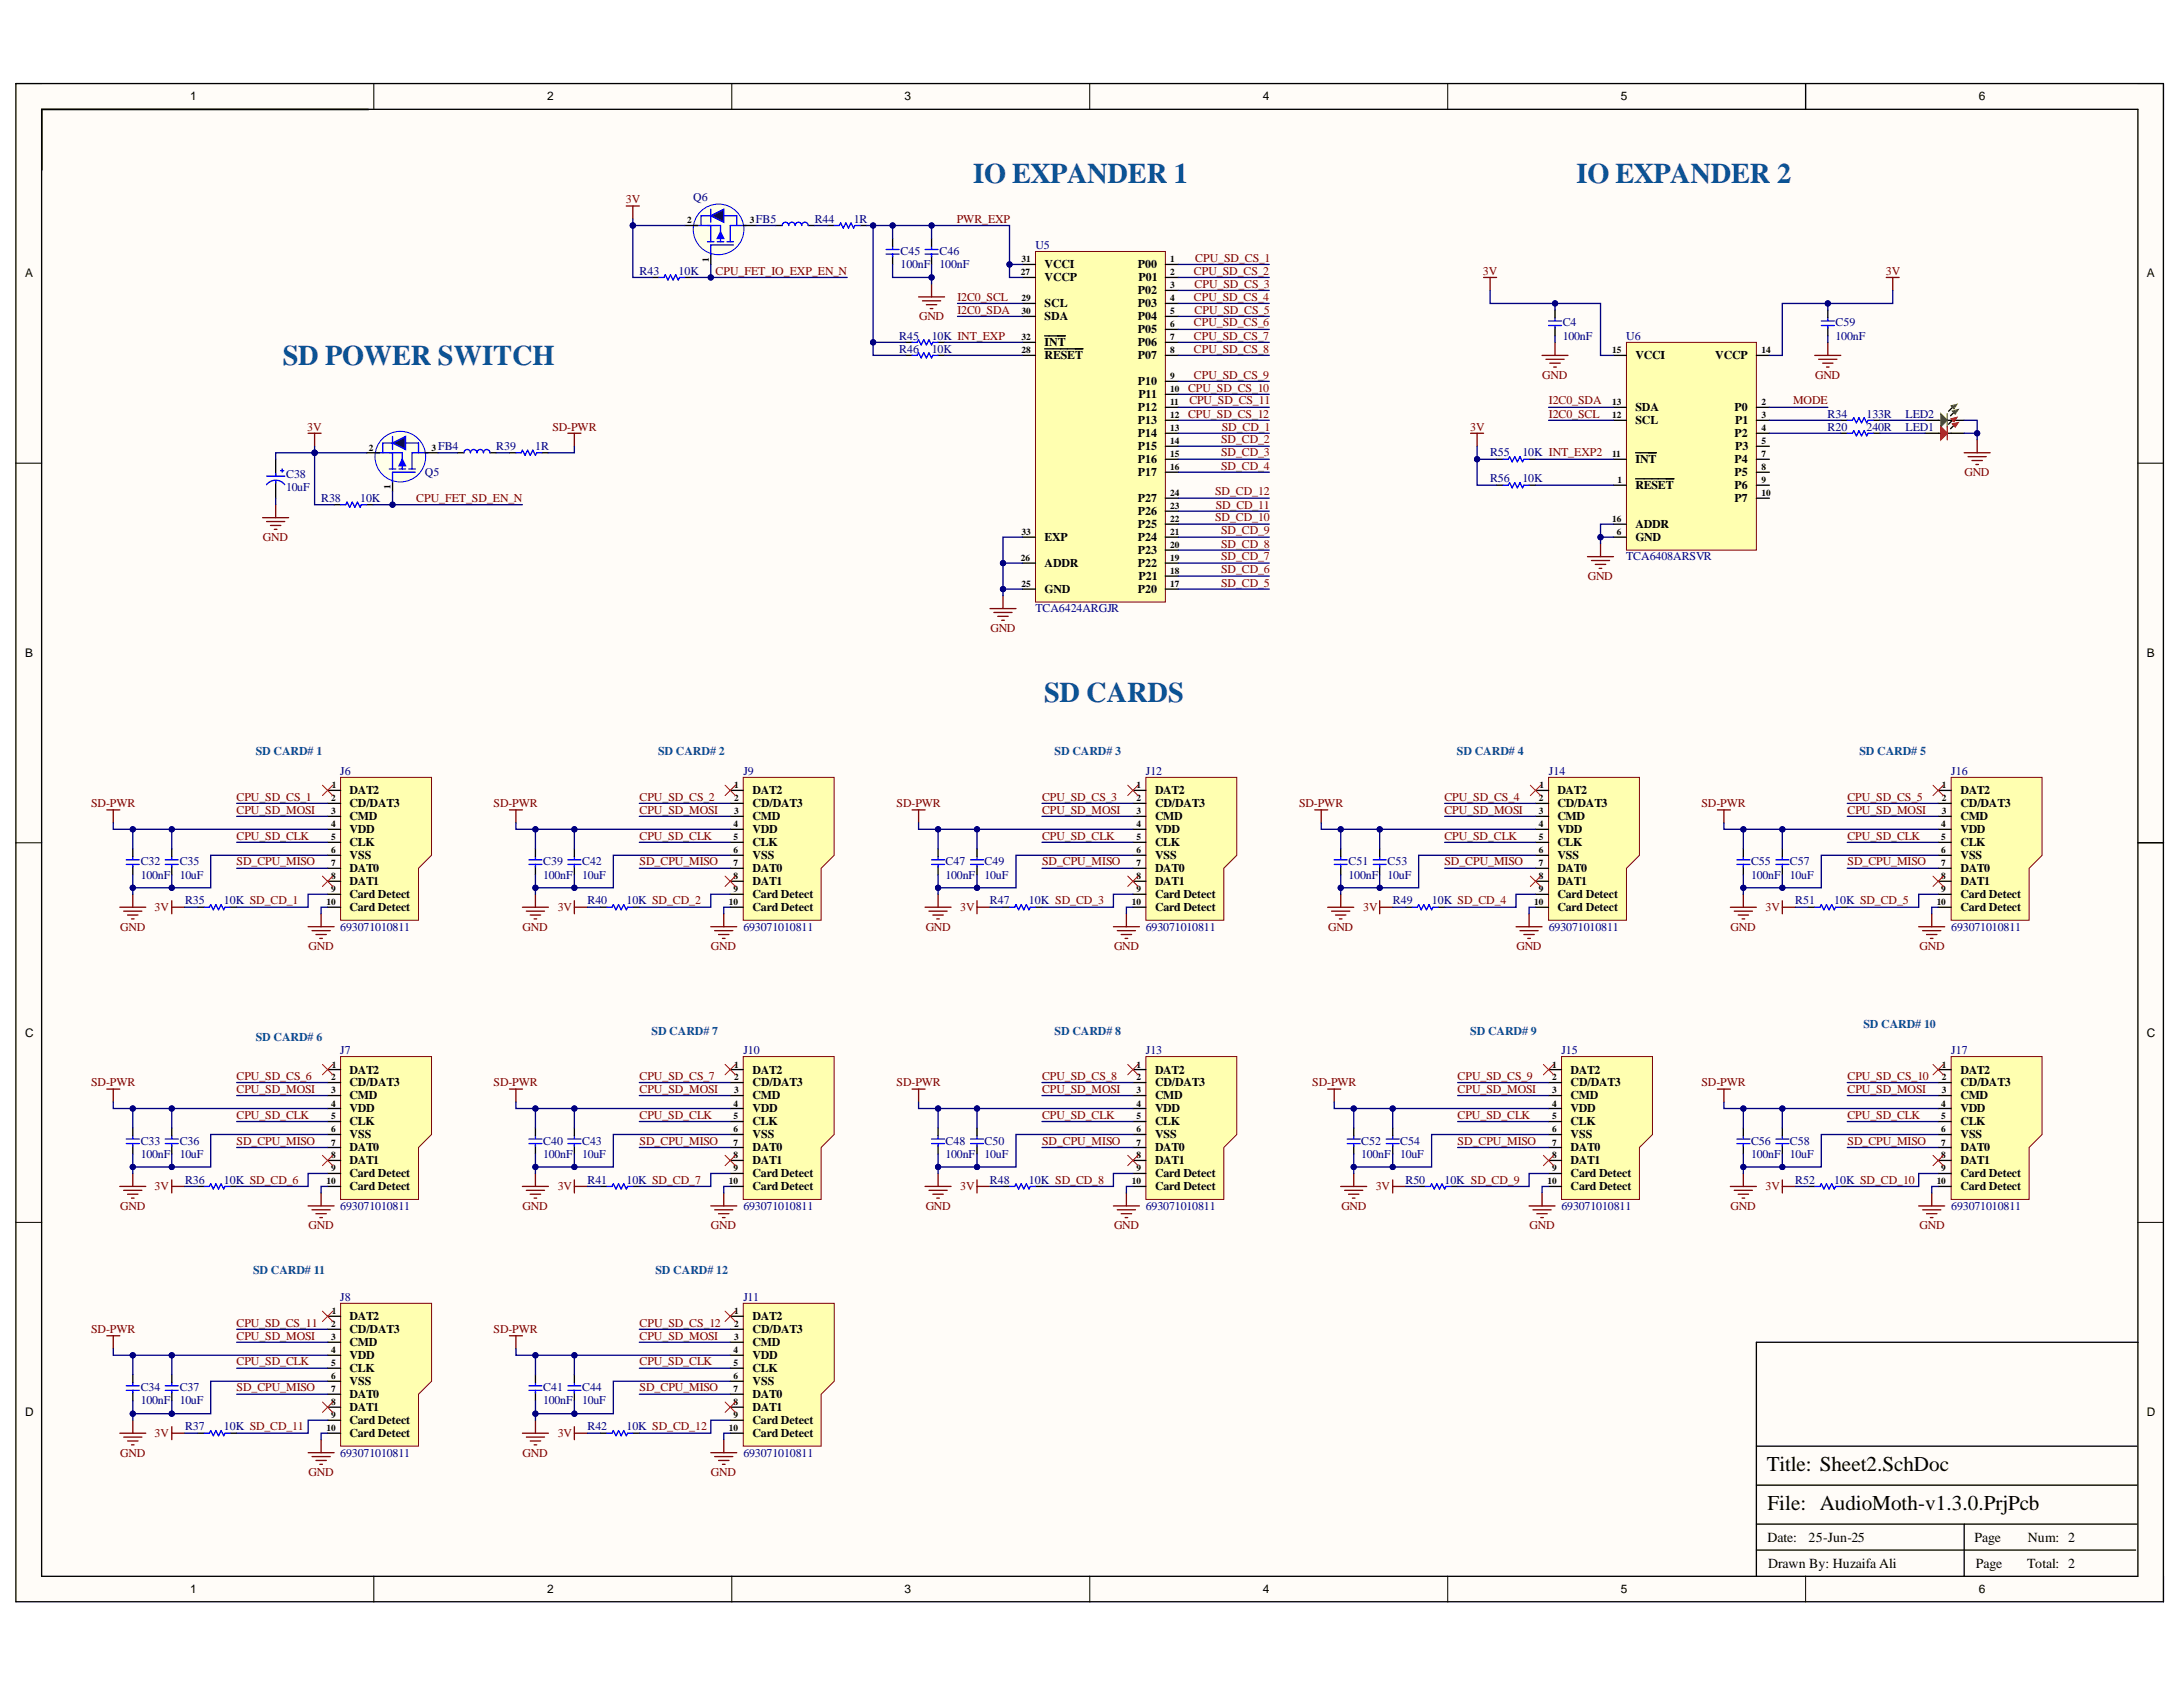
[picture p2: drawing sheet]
<svg xmlns="http://www.w3.org/2000/svg" width="279mm" height="216mm" viewBox="0 0 279 216" stroke-linecap="round" stroke-linejoin="round" font-family="sans-serif">
<defs><g id="words">
<g font-size="3.6" fill="#0b5394">
<text x="124.6" y="23.4">IO EXPANDER 1</text>
<text x="201.8" y="23.4">IO EXPANDER 2</text>
<text x="36.2" y="46.7">SD POWER SWITCH</text>
<text x="133.6" y="89.9">SD CARDS</text>
</g>
<g font-size="2.7">
<text x="226.1" y="188.3">Title: Sheet2.SchDoc</text>
<text x="226.2" y="193.3">File: AudioMoth-v1.3.0.PrjPcb</text>
</g>
<g font-size="1.8">
<text x="226.2" y="197.3">Date:</text>
<text x="231.5" y="197.3">25-Jun-25</text>
<text x="252.7" y="197.3">Page</text>
<text x="259.5" y="197.3">Num: 2</text>
<text x="226.3" y="200.6">Drawn By: Huzaifa Ali</text>
<text x="252.9" y="200.6">Page</text>
<text x="259.5" y="200.6">Total: 2</text>
</g>
<g font-size="1.5">
<text x="24.4" y="12.8">1</text>
<text x="70" y="12.8">2</text>
<text x="115.8" y="12.8">3</text>
<text x="161.6" y="12.8">4</text>
<text x="207.5" y="12.8">5</text>
<text x="253.3" y="12.8">6</text>
<text x="3.2" y="35.5">A</text>
<text x="133.7" y="34.3">VCCI</text>
<text x="145.6" y="34.3">P00</text>
<text x="274.8" y="35.5">A</text>
<text x="133.7" y="39.3">SCL</text>
<text x="133.7" y="41">SDA</text>
<text x="133.7" y="36">VCCP</text>
<text x="145.6" y="37.6">P02</text>
<text x="145.6" y="39.3">P03</text>
<text x="145.6" y="41">P04</text>
<text x="145.7" y="36">P01</text>
<text x="133.7" y="46">RESET</text>
<text x="133.7" y="44.3">INT</text>
<text x="145.6" y="42.6">P05</text>
<text x="145.6" y="44.3">P06</text>
<text x="145.6" y="46">P07</text>
<text x="209.3" y="46">VCCI</text>
<text x="219.5" y="46">VCCP</text>
<text x="145.6" y="49.3">P10</text>
<text x="145.6" y="52.6">P12</text>
<text x="145.7" y="51">P11</text>
<text x="209.3" y="52.6">SDA</text>
<text x="222" y="52.6">P0</text>
<text x="145.6" y="54.3">P13</text>
<text x="145.6" y="56">P14</text>
<text x="145.6" y="57.6">P15</text>
<text x="145.6" y="59.3">P16</text>
<text x="209.3" y="54.3">SCL</text>
<text x="209.3" y="59.3">INT</text>
<text x="222" y="56">P2</text>
<text x="222" y="59.3">P4</text>
<text x="222.1" y="54.3">P1</text>
<text x="222.1" y="57.6">P3</text>
<text x="145.6" y="61">P17</text>
<text x="145.6" y="65.9">P26</text>
<text x="145.6" y="64.3">P27</text>
<text x="209.3" y="62.6">RESET</text>
<text x="222" y="61">P5</text>
<text x="222" y="62.6">P6</text>
<text x="222" y="64.3">P7</text>
<text x="133.7" y="69.2">EXP</text>
<text x="145.6" y="70.8">P23</text>
<text x="145.6" y="69.2">P24</text>
<text x="145.6" y="67.6">P25</text>
<text x="209.3" y="67.6">ADDR</text>
<text x="209.3" y="69.2">GND</text>
<text x="133.7" y="72.5">ADDR</text>
<text x="133.7" y="75.8">GND</text>
<text x="145.6" y="75.8">P20</text>
<text x="145.6" y="72.5">P22</text>
<text x="145.7" y="74.2">P21</text>
<text x="3.2" y="84">B</text>
<text x="274.8" y="84">B</text>
<text x="44.7" y="101.6">DAT2</text>
<text x="96.3" y="101.6">DAT2</text>
<text x="147.8" y="101.6">DAT2</text>
<text x="199.3" y="101.6">DAT2</text>
<text x="250.9" y="101.6">DAT2</text>
<text x="44.7" y="103.3">CD/DAT3</text>
<text x="44.7" y="104.9">CMD</text>
<text x="44.7" y="106.6">VDD</text>
<text x="96.3" y="103.3">CD/DAT3</text>
<text x="96.3" y="104.9">CMD</text>
<text x="96.3" y="106.6">VDD</text>
<text x="147.8" y="103.3">CD/DAT3</text>
<text x="147.8" y="104.9">CMD</text>
<text x="147.8" y="106.6">VDD</text>
<text x="199.3" y="103.3">CD/DAT3</text>
<text x="199.3" y="104.9">CMD</text>
<text x="199.3" y="106.6">VDD</text>
<text x="250.9" y="103.3">CD/DAT3</text>
<text x="250.9" y="104.9">CMD</text>
<text x="250.9" y="106.6">VDD</text>
<text x="44.7" y="108.3">CLK</text>
<text x="44.7" y="109.9">VSS</text>
<text x="44.7" y="111.6">DAT0</text>
<text x="44.7" y="113.3">DAT1</text>
<text x="96.3" y="108.3">CLK</text>
<text x="96.3" y="109.9">VSS</text>
<text x="96.3" y="111.6">DAT0</text>
<text x="96.3" y="113.3">DAT1</text>
<text x="147.8" y="108.3">CLK</text>
<text x="147.8" y="109.9">VSS</text>
<text x="147.8" y="111.6">DAT0</text>
<text x="147.8" y="113.3">DAT1</text>
<text x="199.3" y="108.3">CLK</text>
<text x="199.3" y="109.9">VSS</text>
<text x="199.3" y="111.6">DAT0</text>
<text x="199.3" y="113.3">DAT1</text>
<text x="250.9" y="108.3">CLK</text>
<text x="250.9" y="109.9">VSS</text>
<text x="250.9" y="111.6">DAT0</text>
<text x="250.9" y="113.3">DAT1</text>
<text x="44.7" y="114.9">Card Detect</text>
<text x="44.7" y="116.6">Card Detect</text>
<text x="96.3" y="114.9">Card Detect</text>
<text x="96.3" y="116.6">Card Detect</text>
<text x="147.8" y="114.9">Card Detect</text>
<text x="147.8" y="116.6">Card Detect</text>
<text x="199.3" y="114.9">Card Detect</text>
<text x="199.3" y="116.6">Card Detect</text>
<text x="250.9" y="114.9">Card Detect</text>
<text x="250.9" y="116.6">Card Detect</text>
<text x="3.2" y="132.7">C</text>
<text x="44.7" y="137.4">DAT2</text>
<text x="96.3" y="137.4">DAT2</text>
<text x="147.8" y="137.4">DAT2</text>
<text x="201" y="137.4">DAT2</text>
<text x="250.9" y="137.4">DAT2</text>
<text x="274.8" y="132.7">C</text>
<text x="44.7" y="139">CD/DAT3</text>
<text x="44.7" y="140.7">CMD</text>
<text x="44.7" y="142.4">VDD</text>
<text x="44.7" y="144">CLK</text>
<text x="96.3" y="139">CD/DAT3</text>
<text x="96.3" y="140.7">CMD</text>
<text x="96.3" y="142.4">VDD</text>
<text x="96.3" y="144">CLK</text>
<text x="147.8" y="139">CD/DAT3</text>
<text x="147.8" y="140.7">CMD</text>
<text x="147.8" y="142.4">VDD</text>
<text x="147.8" y="144">CLK</text>
<text x="201" y="139">CD/DAT3</text>
<text x="201" y="140.7">CMD</text>
<text x="201" y="142.4">VDD</text>
<text x="201" y="144">CLK</text>
<text x="250.9" y="139">CD/DAT3</text>
<text x="250.9" y="140.7">CMD</text>
<text x="250.9" y="142.4">VDD</text>
<text x="250.9" y="144">CLK</text>
<text x="44.7" y="145.7">VSS</text>
<text x="44.7" y="147.4">DAT0</text>
<text x="44.7" y="149">DAT1</text>
<text x="96.3" y="145.7">VSS</text>
<text x="96.3" y="147.4">DAT0</text>
<text x="96.3" y="149">DAT1</text>
<text x="147.8" y="145.7">VSS</text>
<text x="147.8" y="147.4">DAT0</text>
<text x="147.8" y="149">DAT1</text>
<text x="201" y="145.7">VSS</text>
<text x="201" y="147.4">DAT0</text>
<text x="201" y="149">DAT1</text>
<text x="250.9" y="145.7">VSS</text>
<text x="250.9" y="147.4">DAT0</text>
<text x="250.9" y="149">DAT1</text>
<text x="44.7" y="150.7">Card Detect</text>
<text x="44.7" y="152.3">Card Detect</text>
<text x="96.3" y="150.7">Card Detect</text>
<text x="96.3" y="152.3">Card Detect</text>
<text x="147.8" y="150.7">Card Detect</text>
<text x="147.8" y="152.3">Card Detect</text>
<text x="201" y="150.7">Card Detect</text>
<text x="201" y="152.3">Card Detect</text>
<text x="250.9" y="150.7">Card Detect</text>
<text x="250.9" y="152.3">Card Detect</text>
<text x="44.7" y="170.6">CD/DAT3</text>
<text x="44.7" y="168.9">DAT2</text>
<text x="44.7" y="172.3">CMD</text>
<text x="44.7" y="173.9">VDD</text>
<text x="96.3" y="170.6">CD/DAT3</text>
<text x="96.3" y="168.9">DAT2</text>
<text x="96.3" y="172.3">CMD</text>
<text x="96.3" y="173.9">VDD</text>
<text x="44.7" y="175.6">CLK</text>
<text x="44.7" y="177.3">VSS</text>
<text x="44.7" y="178.9">DAT0</text>
<text x="96.3" y="175.6">CLK</text>
<text x="96.3" y="177.3">VSS</text>
<text x="96.3" y="178.9">DAT0</text>
<text x="3.2" y="181.2">D</text>
<text x="44.7" y="180.6">DAT1</text>
<text x="44.7" y="182.2">Card Detect</text>
<text x="44.7" y="183.9">Card Detect</text>
<text x="96.3" y="180.6">DAT1</text>
<text x="96.3" y="182.2">Card Detect</text>
<text x="96.3" y="183.9">Card Detect</text>
<text x="274.8" y="181.2">D</text>
<text x="24.4" y="203.8">1</text>
<text x="70" y="203.8">2</text>
<text x="115.8" y="203.8">3</text>
<text x="161.6" y="203.8">4</text>
<text x="207.5" y="203.8">5</text>
<text x="253.3" y="203.8">6</text>
</g>
<g font-size="1.5" fill="#800000">
<text x="80.1" y="26">3V</text>
<text x="122.5" y="28.5">PWR_EXP</text>
<text x="91.6" y="35.2">CPU_FET_IO_EXP_EN_N</text>
<text x="152.8" y="35.2">CPU_SD_CS_2</text>
<text x="153" y="33.5">CPU_SD_CS_1</text>
<text x="189.8" y="35.2">3V</text>
<text x="241.4" y="35.2">3V</text>
<text x="117.6" y="41">GND</text>
<text x="122.5" y="38.5">I2C0_SCL</text>
<text x="122.5" y="40.2">I2C0_SDA</text>
<text x="152.8" y="38.5">CPU_SD_CS_4</text>
<text x="152.8" y="41.8">CPU_SD_CS_6</text>
<text x="152.9" y="36.9">CPU_SD_CS_3</text>
<text x="152.9" y="40.2">CPU_SD_CS_5</text>
<text x="152.8" y="43.5">CPU_SD_CS_7</text>
<text x="152.8" y="45.1">CPU_SD_CS_8</text>
<text x="152.1" y="50.1">CPU_SD_CS_10</text>
<text x="152.1" y="53.4">CPU_SD_CS_12</text>
<text x="152.2" y="51.7">CPU_SD_CS_11</text>
<text x="152.8" y="48.4">CPU_SD_CS_9</text>
<text x="197.4" y="48.4">GND</text>
<text x="198.2" y="53.4">I2C0_SCL</text>
<text x="198.2" y="51.7">I2C0_SDA</text>
<text x="229.5" y="51.7">MODE</text>
<text x="232.3" y="48.4">GND</text>
<text x="39.3" y="55.1">3V</text>
<text x="70.7" y="55.1">SD-PWR</text>
<text x="156.3" y="56.7">SD_CD_2</text>
<text x="156.3" y="58.4">SD_CD_3</text>
<text x="156.4" y="55.1">SD_CD_1</text>
<text x="188.2" y="55.1">3V</text>
<text x="53.3" y="64.3">CPU_FET_SD_EN_N</text>
<text x="155.5" y="63.4">SD_CD_12</text>
<text x="155.6" y="65.1">SD_CD_11</text>
<text x="156.3" y="60.1">SD_CD_4</text>
<text x="251.4" y="61">GND</text>
<text x="33.7" y="69.2">GND</text>
<text x="155.5" y="66.7">SD_CD_10</text>
<text x="156.3" y="71.7">SD_CD_7</text>
<text x="156.3" y="70.1">SD_CD_8</text>
<text x="156.3" y="68.4">SD_CD_9</text>
<text x="156.3" y="75.1">SD_CD_5</text>
<text x="156.3" y="73.4">SD_CD_6</text>
<text x="203.2" y="74.2">GND</text>
<text x="126.8" y="80.8">GND</text>
<text x="11.7" y="103.3">SD-PWR</text>
<text x="30.3" y="102.5">CPU_SD_CS_1</text>
<text x="30.3" y="104.2">CPU_SD_MOSI</text>
<text x="30.3" y="107.5">CPU_SD_CLK</text>
<text x="63.2" y="103.3">SD-PWR</text>
<text x="81.9" y="102.5">CPU_SD_CS_2</text>
<text x="81.9" y="104.2">CPU_SD_MOSI</text>
<text x="81.9" y="107.5">CPU_SD_CLK</text>
<text x="114.8" y="103.3">SD-PWR</text>
<text x="133.4" y="102.5">CPU_SD_CS_3</text>
<text x="133.4" y="104.2">CPU_SD_MOSI</text>
<text x="133.4" y="107.5">CPU_SD_CLK</text>
<text x="166.3" y="103.3">SD-PWR</text>
<text x="184.9" y="102.5">CPU_SD_CS_4</text>
<text x="184.9" y="104.2">CPU_SD_MOSI</text>
<text x="184.9" y="107.5">CPU_SD_CLK</text>
<text x="217.8" y="103.3">SD-PWR</text>
<text x="236.5" y="102.5">CPU_SD_CS_5</text>
<text x="236.5" y="104.2">CPU_SD_MOSI</text>
<text x="236.5" y="107.5">CPU_SD_CLK</text>
<text x="30.3" y="110.8">SD_CPU_MISO</text>
<text x="81.9" y="110.8">SD_CPU_MISO</text>
<text x="133.4" y="110.8">SD_CPU_MISO</text>
<text x="184.9" y="110.8">SD_CPU_MISO</text>
<text x="236.5" y="110.8">SD_CPU_MISO</text>
<text x="15.4" y="119.1">GND</text>
<text x="19.8" y="116.6">3V</text>
<text x="66.9" y="119.1">GND</text>
<text x="71.4" y="116.6">3V</text>
<text x="118.5" y="119.1">GND</text>
<text x="122.9" y="116.6">3V</text>
<text x="170" y="119.1">GND</text>
<text x="174.5" y="116.6">3V</text>
<text x="221.5" y="119.1">GND</text>
<text x="226" y="116.6">3V</text>
<text x="39.5" y="121.6">GND</text>
<text x="91" y="121.6">GND</text>
<text x="142.6" y="121.6">GND</text>
<text x="194.1" y="121.6">GND</text>
<text x="245.7" y="121.6">GND</text>
<text x="11.7" y="139">SD-PWR</text>
<text x="30.3" y="138.2">CPU_SD_CS_6</text>
<text x="30.3" y="139.8">CPU_SD_MOSI</text>
<text x="30.3" y="143.2">CPU_SD_CLK</text>
<text x="63.2" y="139">SD-PWR</text>
<text x="81.9" y="138.2">CPU_SD_CS_7</text>
<text x="81.9" y="139.8">CPU_SD_MOSI</text>
<text x="81.9" y="143.2">CPU_SD_CLK</text>
<text x="114.8" y="139">SD-PWR</text>
<text x="133.4" y="138.2">CPU_SD_CS_8</text>
<text x="133.4" y="139.8">CPU_SD_MOSI</text>
<text x="133.4" y="143.2">CPU_SD_CLK</text>
<text x="168" y="139">SD-PWR</text>
<text x="186.6" y="138.2">CPU_SD_CS_9</text>
<text x="186.6" y="139.8">CPU_SD_MOSI</text>
<text x="186.6" y="143.2">CPU_SD_CLK</text>
<text x="217.8" y="139">SD-PWR</text>
<text x="236.5" y="138.2">CPU_SD_CS_10</text>
<text x="236.5" y="139.8">CPU_SD_MOSI</text>
<text x="236.5" y="143.2">CPU_SD_CLK</text>
<text x="30.3" y="146.5">SD_CPU_MISO</text>
<text x="81.9" y="146.5">SD_CPU_MISO</text>
<text x="133.4" y="146.5">SD_CPU_MISO</text>
<text x="186.6" y="146.5">SD_CPU_MISO</text>
<text x="236.5" y="146.5">SD_CPU_MISO</text>
<text x="15.4" y="154.8">GND</text>
<text x="19.8" y="152.3">3V</text>
<text x="66.9" y="154.8">GND</text>
<text x="71.4" y="152.3">3V</text>
<text x="118.5" y="154.8">GND</text>
<text x="122.9" y="152.3">3V</text>
<text x="171.7" y="154.8">GND</text>
<text x="176.1" y="152.3">3V</text>
<text x="221.5" y="154.8">GND</text>
<text x="226" y="152.3">3V</text>
<text x="39.5" y="157.3">GND</text>
<text x="91" y="157.3">GND</text>
<text x="142.6" y="157.3">GND</text>
<text x="195.8" y="157.3">GND</text>
<text x="245.7" y="157.3">GND</text>
<text x="11.7" y="170.6">SD-PWR</text>
<text x="30.3" y="169.8">CPU_SD_CS_11</text>
<text x="30.3" y="171.5">CPU_SD_MOSI</text>
<text x="63.2" y="170.6">SD-PWR</text>
<text x="81.9" y="169.8">CPU_SD_CS_12</text>
<text x="81.9" y="171.5">CPU_SD_MOSI</text>
<text x="30.3" y="174.8">CPU_SD_CLK</text>
<text x="30.3" y="178.1">SD_CPU_MISO</text>
<text x="81.9" y="174.8">CPU_SD_CLK</text>
<text x="81.9" y="178.1">SD_CPU_MISO</text>
<text x="19.8" y="183.9">3V</text>
<text x="71.4" y="183.9">3V</text>
<text x="15.4" y="186.4">GND</text>
<text x="39.5" y="188.9">GND</text>
<text x="66.9" y="186.4">GND</text>
<text x="91" y="188.9">GND</text>
</g>
<g font-size="1.5" fill="#000080">
<text x="88.7" y="25.8">Q6</text>
<text x="96.7" y="28.5">FB5</text>
<text x="104.3" y="28.5">R44</text>
<text x="109.3" y="28.5">1R</text>
<text x="81.9" y="35.2">R43</text>
<text x="86.9" y="35.2">10K</text>
<text x="115.3" y="32.6">C45</text>
<text x="115.3" y="34.3">100nF</text>
<text x="120.3" y="32.6">C46</text>
<text x="120.3" y="34.3">100nF</text>
<text x="132.5" y="31.9">U5</text>
<text x="200" y="41.8">C4</text>
<text x="234.9" y="41.8">C59</text>
<text x="115.1" y="43.5">R45</text>
<text x="115.1" y="45.1">R46</text>
<text x="119.2" y="43.5">10K INT_EXP</text>
<text x="119.2" y="45.1">10K</text>
<text x="200" y="43.5">100nF</text>
<text x="208.1" y="43.5">U6</text>
<text x="234.9" y="43.5">100nF</text>
<text x="233.9" y="53.4">R34</text>
<text x="238.9" y="53.4">133R</text>
<text x="243.9" y="53.4">LED2</text>
<text x="56.1" y="57.6">FB4</text>
<text x="63.5" y="57.6">R39</text>
<text x="68.5" y="57.6">1R</text>
<text x="190.7" y="58.4">R55</text>
<text x="194.8" y="58.4">10K INT_EXP2</text>
<text x="233.9" y="55.1">R20</text>
<text x="238.9" y="55.1">240R</text>
<text x="243.9" y="55.1">LED1</text>
<text x="36.6" y="61.1">C38</text>
<text x="36.6" y="62.8">10uF</text>
<text x="41.1" y="64.3">R38</text>
<text x="46.1" y="64.3">10K</text>
<text x="54.4" y="61">Q5</text>
<text x="190.7" y="61.7">R56</text>
<text x="194.8" y="61.7">10K</text>
<text x="208.1" y="71.7">TCA6408ARSVR</text>
<text x="132.5" y="78.4">TCA6424ARGJR</text>
<text x="43.6" y="99.2">J6</text>
<text x="95.1" y="99.2">J9</text>
<text x="146.6" y="99.2">J12</text>
<text x="198.2" y="99.2">J14</text>
<text x="249.7" y="99.2">J16</text>
<text x="18" y="110.8">C32</text>
<text x="18" y="112.4">100nF</text>
<text x="23" y="110.8">C35</text>
<text x="23" y="112.4">10uF</text>
<text x="69.5" y="110.8">C39</text>
<text x="69.5" y="112.4">100nF</text>
<text x="74.5" y="110.8">C42</text>
<text x="74.5" y="112.4">10uF</text>
<text x="121" y="110.8">C47</text>
<text x="121" y="112.4">100nF</text>
<text x="126" y="110.8">C49</text>
<text x="126" y="112.4">10uF</text>
<text x="172.6" y="110.8">C51</text>
<text x="172.6" y="112.4">100nF</text>
<text x="177.6" y="110.8">C53</text>
<text x="177.6" y="112.4">10uF</text>
<text x="224.1" y="110.8">C55</text>
<text x="224.1" y="112.4">100nF</text>
<text x="229.1" y="110.8">C57</text>
<text x="229.1" y="112.4">10uF</text>
<text x="23.7" y="115.7">R35</text>
<text x="28.7" y="115.7">10K SD_CD_1</text>
<text x="43.6" y="119.1">693071010811</text>
<text x="75.2" y="115.7">R40</text>
<text x="80.2" y="115.7">10K SD_CD_2</text>
<text x="95.1" y="119.1">693071010811</text>
<text x="126.7" y="115.7">R47</text>
<text x="131.7" y="115.7">10K SD_CD_3</text>
<text x="146.6" y="119.1">693071010811</text>
<text x="178.3" y="115.7">R49</text>
<text x="183.3" y="115.7">10K SD_CD_4</text>
<text x="198.2" y="119.1">693071010811</text>
<text x="229.8" y="115.7">R51</text>
<text x="234.8" y="115.7">10K SD_CD_5</text>
<text x="249.7" y="119.1">693071010811</text>
<text x="43.6" y="134.8">J7</text>
<text x="95.1" y="134.8">J10</text>
<text x="146.6" y="134.8">J13</text>
<text x="199.8" y="134.8">J15</text>
<text x="249.7" y="134.8">J17</text>
<text x="18" y="146.5">C33</text>
<text x="18" y="148.2">100nF</text>
<text x="23" y="146.5">C36</text>
<text x="23" y="148.2">10uF</text>
<text x="69.5" y="146.5">C40</text>
<text x="69.5" y="148.2">100nF</text>
<text x="74.5" y="146.5">C43</text>
<text x="74.5" y="148.2">10uF</text>
<text x="121" y="146.5">C48</text>
<text x="121" y="148.2">100nF</text>
<text x="126" y="146.5">C50</text>
<text x="126" y="148.2">10uF</text>
<text x="174.2" y="146.5">C52</text>
<text x="174.2" y="148.2">100nF</text>
<text x="179.2" y="146.5">C54</text>
<text x="179.2" y="148.2">10uF</text>
<text x="224.1" y="146.5">C56</text>
<text x="224.1" y="148.2">100nF</text>
<text x="229.1" y="146.5">C58</text>
<text x="229.1" y="148.2">10uF</text>
<text x="23.7" y="151.5">R36</text>
<text x="28.7" y="151.5">10K SD_CD_6</text>
<text x="43.6" y="154.8">693071010811</text>
<text x="75.2" y="151.5">R41</text>
<text x="80.2" y="151.5">10K SD_CD_7</text>
<text x="95.1" y="154.8">693071010811</text>
<text x="126.7" y="151.5">R48</text>
<text x="131.7" y="151.5">10K SD_CD_8</text>
<text x="146.6" y="154.8">693071010811</text>
<text x="179.9" y="151.5">R50</text>
<text x="184.9" y="151.5">10K SD_CD_9</text>
<text x="199.8" y="154.8">693071010811</text>
<text x="229.8" y="151.5">R52</text>
<text x="234.8" y="151.5">10K SD_CD_10</text>
<text x="249.7" y="154.8">693071010811</text>
<text x="43.6" y="166.5">J8</text>
<text x="95.1" y="166.5">J11</text>
<text x="18" y="178.1">C34</text>
<text x="18" y="179.7">100nF</text>
<text x="23" y="178.1">C37</text>
<text x="23" y="179.7">10uF</text>
<text x="69.5" y="178.1">C41</text>
<text x="69.5" y="179.7">100nF</text>
<text x="74.5" y="178.1">C44</text>
<text x="74.5" y="179.7">10uF</text>
<text x="23.7" y="183">R37</text>
<text x="28.7" y="183">10K SD_CD_11</text>
<text x="75.2" y="183">R42</text>
<text x="80.2" y="183">10K SD_CD_12</text>
<text x="43.6" y="186.4">693071010811</text>
<text x="95.1" y="186.4">693071010811</text>
</g>
<g font-size="1.5" fill="#0b5394">
<text x="32.7" y="96.6">SD CARD# 1</text>
<text x="84.2" y="96.6">SD CARD# 2</text>
<text x="135" y="96.6">SD CARD# 3</text>
<text x="186.5" y="96.6">SD CARD# 4</text>
<text x="238" y="96.6">SD CARD# 5</text>
<text x="238.5" y="131.6">SD CARD# 10</text>
<text x="32.7" y="133.2">SD CARD# 6</text>
<text x="83.4" y="132.4">SD CARD# 7</text>
<text x="135" y="132.4">SD CARD# 8</text>
<text x="188.2" y="132.4">SD CARD# 9</text>
<text x="32.4" y="163.1">SD CARD# 11</text>
<text x="83.9" y="163.1">SD CARD# 12</text>
</g>
<g font-size="1.2">
<text x="88" y="28.6">2</text>
<text x="96" y="28.6">3</text>
<text x="90.7" y="33.5" transform="rotate(-90 90.7 33.5)">1</text>
<text x="130.7" y="35.3">27</text>
<text x="130.7" y="33.6">31</text>
<text x="149.8" y="33.6">1</text>
<text x="149.8" y="35.3">2</text>
<text x="130.7" y="38.6">29</text>
<text x="130.7" y="40.2">30</text>
<text x="149.8" y="36.9">3</text>
<text x="149.8" y="38.6">4</text>
<text x="149.8" y="40.2">5</text>
<text x="149.8" y="41.8">6</text>
<text x="130.7" y="45.2">28</text>
<text x="130.7" y="43.5">32</text>
<text x="149.8" y="43.5">7</text>
<text x="149.8" y="45.2">8</text>
<text x="206.4" y="45.2">15</text>
<text x="225.5" y="45.2">14</text>
<text x="149.8" y="48.5">9</text>
<text x="149.8" y="50.2">10</text>
<text x="149.8" y="51.8">11</text>
<text x="149.8" y="53.5">12</text>
<text x="206.4" y="53.5">12</text>
<text x="206.4" y="51.8">13</text>
<text x="225.5" y="51.8">2</text>
<text x="225.5" y="53.5">3</text>
<text x="47.2" y="57.7">2</text>
<text x="55.2" y="57.7">3</text>
<text x="149.8" y="55.1">13</text>
<text x="149.8" y="56.8">14</text>
<text x="149.8" y="58.5">15</text>
<text x="206.4" y="58.5">11</text>
<text x="225.5" y="55.1">4</text>
<text x="225.5" y="56.8">5</text>
<text x="225.5" y="58.5">7</text>
<text x="50" y="62.6" transform="rotate(-90 50 62.6)">1</text>
<text x="149.8" y="60.1">16</text>
<text x="149.8" y="65.1">23</text>
<text x="149.8" y="63.5">24</text>
<text x="207" y="61.8">1</text>
<text x="225.5" y="60.1">8</text>
<text x="225.5" y="61.8">9</text>
<text x="225.5" y="63.5">10</text>
<text x="130.7" y="71.8">26</text>
<text x="130.7" y="68.5">33</text>
<text x="149.8" y="71.8">19</text>
<text x="149.8" y="70.1">20</text>
<text x="149.8" y="68.5">21</text>
<text x="149.8" y="66.8">22</text>
<text x="206.4" y="66.8">16</text>
<text x="206.9" y="68.5">6</text>
<text x="130.7" y="75.1">25</text>
<text x="149.8" y="75.1">17</text>
<text x="149.8" y="73.5">18</text>
<text x="42.5" y="100.9">1</text>
<text x="94" y="100.9">1</text>
<text x="145.5" y="100.9">1</text>
<text x="197" y="100.9">1</text>
<text x="248.6" y="100.9">1</text>
<text x="42.4" y="102.6">2</text>
<text x="42.4" y="104.2">3</text>
<text x="42.4" y="105.8">4</text>
<text x="42.4" y="107.5">5</text>
<text x="93.9" y="105.8">4</text>
<text x="93.9" y="107.5">5</text>
<text x="94" y="102.6">2</text>
<text x="94" y="104.2">3</text>
<text x="145.5" y="102.6">2</text>
<text x="145.5" y="104.2">3</text>
<text x="145.5" y="105.8">4</text>
<text x="145.5" y="107.5">5</text>
<text x="197" y="102.6">2</text>
<text x="197" y="104.2">3</text>
<text x="197" y="105.8">4</text>
<text x="197" y="107.5">5</text>
<text x="248.5" y="105.8">4</text>
<text x="248.5" y="107.5">5</text>
<text x="248.6" y="102.6">2</text>
<text x="248.6" y="104.2">3</text>
<text x="42.4" y="109.1">6</text>
<text x="42.4" y="110.8">7</text>
<text x="42.4" y="112.5">8</text>
<text x="93.9" y="109.1">6</text>
<text x="93.9" y="110.8">7</text>
<text x="93.9" y="112.5">8</text>
<text x="145.5" y="109.1">6</text>
<text x="145.5" y="110.8">7</text>
<text x="145.5" y="112.5">8</text>
<text x="197" y="109.1">6</text>
<text x="197" y="110.8">7</text>
<text x="197" y="112.5">8</text>
<text x="248.5" y="109.1">6</text>
<text x="248.5" y="110.8">7</text>
<text x="248.5" y="112.5">8</text>
<text x="41.8" y="115.8">10</text>
<text x="42.4" y="114.1">9</text>
<text x="93.3" y="115.8">10</text>
<text x="93.9" y="114.1">9</text>
<text x="144.9" y="115.8">10</text>
<text x="145.5" y="114.1">9</text>
<text x="196.4" y="115.8">10</text>
<text x="197" y="114.1">9</text>
<text x="247.9" y="115.8">10</text>
<text x="248.5" y="114.1">9</text>
<text x="42.5" y="136.6">1</text>
<text x="94" y="136.6">1</text>
<text x="145.5" y="136.6">1</text>
<text x="198.7" y="136.6">1</text>
<text x="248.6" y="136.6">1</text>
<text x="42.4" y="138.2">2</text>
<text x="42.4" y="139.9">3</text>
<text x="42.4" y="141.6">4</text>
<text x="42.4" y="143.2">5</text>
<text x="93.9" y="141.6">4</text>
<text x="93.9" y="143.2">5</text>
<text x="94" y="138.2">2</text>
<text x="94" y="139.9">3</text>
<text x="145.5" y="138.2">2</text>
<text x="145.5" y="139.9">3</text>
<text x="145.5" y="141.6">4</text>
<text x="145.5" y="143.2">5</text>
<text x="198.7" y="138.2">2</text>
<text x="198.7" y="139.9">3</text>
<text x="198.7" y="141.6">4</text>
<text x="198.7" y="143.2">5</text>
<text x="248.5" y="141.6">4</text>
<text x="248.5" y="143.2">5</text>
<text x="248.6" y="138.2">2</text>
<text x="248.6" y="139.9">3</text>
<text x="42.4" y="144.9">6</text>
<text x="42.4" y="146.6">7</text>
<text x="42.4" y="148.2">8</text>
<text x="42.4" y="149.9">9</text>
<text x="93.9" y="144.9">6</text>
<text x="93.9" y="146.6">7</text>
<text x="93.9" y="148.2">8</text>
<text x="93.9" y="149.9">9</text>
<text x="145.5" y="144.9">6</text>
<text x="145.5" y="146.6">7</text>
<text x="145.5" y="148.2">8</text>
<text x="145.5" y="149.9">9</text>
<text x="198.7" y="144.9">6</text>
<text x="198.7" y="146.6">7</text>
<text x="198.7" y="148.2">8</text>
<text x="198.7" y="149.9">9</text>
<text x="248.5" y="144.9">6</text>
<text x="248.5" y="146.6">7</text>
<text x="248.5" y="148.2">8</text>
<text x="248.5" y="149.9">9</text>
<text x="41.8" y="151.6">10</text>
<text x="93.3" y="151.6">10</text>
<text x="144.9" y="151.6">10</text>
<text x="198.1" y="151.6">10</text>
<text x="247.9" y="151.6">10</text>
<text x="42.4" y="169.9">2</text>
<text x="42.4" y="171.5">3</text>
<text x="42.4" y="173.1">4</text>
<text x="42.5" y="168.2">1</text>
<text x="93.9" y="173.1">4</text>
<text x="94" y="169.9">2</text>
<text x="94" y="168.2">1</text>
<text x="94" y="171.5">3</text>
<text x="42.4" y="174.8">5</text>
<text x="42.4" y="176.4">6</text>
<text x="42.4" y="178.1">7</text>
<text x="42.4" y="179.8">8</text>
<text x="93.9" y="174.8">5</text>
<text x="93.9" y="176.4">6</text>
<text x="93.9" y="178.1">7</text>
<text x="93.9" y="179.8">8</text>
<text x="41.8" y="183.1">10</text>
<text x="42.4" y="181.4">9</text>
<text x="93.3" y="183.1">10</text>
<text x="93.9" y="181.4">9</text>
</g>
</g></defs>
<g fill="#fffcf8">
<path d="M2 10.7h274.9v194.3h-274.9z" fill-rule="evenodd"/>
<path d="M5.4 14h268.2v187.7h-268.2z" fill-rule="evenodd"/>
</g>
<g fill="none" stroke="#000" stroke-width=".13">
<path d="M2 10.7h3.4M47.8 10.7v3.3M93.7 10.7v3.3M139.5 10.7v3.3M185.3 10.7v3.3M231.1 10.7v3.3M273.6 10.7h3.3v3.3M2 59.3h3.4M273.6 59.3h3.3M2 107.9h3.4M273.6 107.9h3.3M2 156.4h3.4"/>
<path d="M273.6 156.4h3.3M47.8 201.7v3.3M93.7 201.7v3.3M139.5 201.7v3.3M185.3 201.7v3.3M231.1 201.7v3.3M276.9 201.7v3.3"/>
</g>
<path d="M2 10.7h274.9v194.3h-274.9zM5.3 14h268.3v187.7h-268.3zM5.3 14h41.9M231.1 10.7v3.3M273.6 107.9h3.3M273.7 171.8h-48.9v29.9M224.8 198.4h48.5M224.8 195.1h48.7M224.8 190.1h48.7M224.8 185.1h48.7M251.4 195.1v6.6" fill="none" stroke="#000" stroke-width=".17"/>
<path d="M43.6 99.5h11.6v10l-1.6 1.6v6.7h-10z" fill-rule="evenodd" fill="#ffffb0"/>
<path d="M43.6 99.5h11.6v10l-1.6 1.6v6.7h-10z" fill="none" stroke="#800000" stroke-width=".13"/>
<g fill="none" stroke="#000" stroke-width=".17">
<path d="M58.6 57.9h.8M62.7 57.9h.8M50.2 61.3v1.6M41.9 102.8h1.7M41.9 101.2h1.7M41.9 104.5h1.7M41.9 106.1h1.7M41.9 107.8h1.7M41.9 109.5h1.7M41.9 111.1h1.7M41.9 112.8h1.7M41.9 114.4h1.7"/>
<path d="M41.9 116.1h1.7"/>
</g>
<path d="M59.4 57.9a.41 .41 0 0 1 .4-.4 .41 .41 0 0 1 .4 .4 .42 .42 0 0 1 .4-.4 .42 .42 0 0 1 .4 .4 .41 .41 0 0 1 .5-.4 .41 .41 0 0 1 .4 .4 .41 .41 0 0 1 .4-.4 .41 .41 0 0 1 .4 .4" fill="none" stroke="#00f" stroke-width=".17"/>
<circle cx="51.2" cy="58.4" r="3.2" fill="#ffffe8"/>
<circle cx="51.2" cy="58.4" r="3.2" fill="none" stroke="#00f" stroke-width=".13"/>
<path d="M48.2 57.9h3.3v2.1M50.2 57.9v2.1M54.8 57.9h-2.1v2.1M49.8 60h.9M51.1 60h.8M52.3 60h.9M53.2 60.4h-3v1.3" fill="none" stroke="#00f" stroke-width=".17"/>
<path d="M51.5 58.8l.4 .8h-.8z" fill="#00f"/>
<path d="M49 57.9v-1.2h4.6v1.2M50.2 55.9v1.6M51.5 58.8l.4 .8h-.8z" fill="none" stroke="#00f" stroke-width=".17"/>
<path d="M46.9 57.9h1.7M54.4 57.9h1.7" fill="none" stroke="#000" stroke-width=".17"/>
<path d="M50.2 56.7l1.7-.8v1.6z" fill="#073763"/>
<g fill="none" stroke="#00f" stroke-width=".17">
<path d="M50.2 56.7l1.7-.8v1.6zM34.1 60.9h2.3M35.3 60.6v.3M35.3 61.5v.3M35.9 60.2h.4M36.1 60v.4M36.4 62a1.47 1.47 0 0 0-2.3 0M43.6 64.6h.7l.1-.3 .4 .6 .3-.6 .3 .6 .4-.6 .3 .6 .1-.3h.7M16.2 110.6h1.6M16.2 110h1.6M17 109.6v.4M17 110.6v.4"/>
<path d="M21.1 110.6h1.7M21.1 110h1.7M22 109.6v.4M22 110.6v.4M26.1 116.1h.7l.2-.3 .3 .6 .3-.6 .4 .6 .3-.6 .3 .6 .2-.3h.7"/>
</g>
<g fill="none" stroke="#800000" stroke-width=".17">
<path d="M39.4 55.5h1.7M40.3 55.5v1.6M33.6 66.3h3.3M34.1 66.7h2.3M34.6 67.2h1.3M35.1 67.7h.3M35.3 64.6v1.7M15.3 116.1h3.4M15.8 116.6h2.4M16.3 117.1h1.4M16.8 117.6h.4M17 114.4v1.7"/>
<path d="M22 116.1h1.6M22 115.3v1.6"/>
</g>
<path d="M35.3 58.8v2.1M35.3 61.6v2.2M42.8 64.6h.8M46.9 64.6h.9M17 108.6v1M17 110.9v1.1M22 108.6v1M22 110.9v1.1M25.3 116.1h.8M29.5 116.1h.8" fill="none" stroke="#000" stroke-width=".17"/>
<path d="M41.3 100.5l1.3 1.3M41.3 112.1l1.3 1.3M42.6 100.5l-1.3 1.3M42.6 112.1l-1.3 1.3" fill="none" stroke="#f00" stroke-width=".13"/>
<path d="M132.5 32.2h16.7v44.9h-16.7z" fill-rule="evenodd" fill="#ffffb0"/>
<path d="M132.5 32.2h16.7v44.9h-16.7z" fill="none" stroke="#800000" stroke-width=".13"/>
<g fill="none" stroke="#000" stroke-width=".17">
<path d="M114.2 30.5v1M114.2 32.8v1M119.2 30.5v1M119.2 32.8v1M130.9 38.8h1.6M130.9 33.8h1.6M130.9 35.5h1.6M149.2 38.8h1.6M149.2 33.8h1.6M149.2 35.5h1.6M149.2 37.2h1.6M65.2 57.9h.8"/>
<path d="M69.4 57.9h.8M115.9 45.5h.8M115.9 43.8h.8M120.1 45.5h.8M120.1 43.8h.8M130.9 45.5h1.6M130.9 40.5h1.6M130.9 43.8h1.6M133.7 44.6h4.9M133.7 43h2.7M149.2 45.5h1.6M149.2 40.5h1.6"/>
<path d="M149.2 42.2h1.6M149.2 43.8h1.6M149.2 48.8h1.6M149.2 50.5h1.6M149.2 52.1h1.6M149.2 53.8h1.6M149.2 55.5h1.6M149.2 57.1h1.6M149.2 58.8h1.6M130.9 72.1h1.6M130.9 75.4h1.6M130.9 68.7h1.6"/>
<path d="M149.2 72.1h1.6M149.2 60.4h1.6M149.2 75.4h1.6M149.2 73.7h1.6M149.2 70.4h1.6M149.2 68.7h1.6M149.2 67.1h1.6M149.2 65.4h1.6M149.2 63.8h1.6"/>
</g>
<path d="M113.4 32.5h1.7M113.4 31.9h1.7M114.2 31.5v.4M114.2 32.5v.3M118.4 32.5h1.7M118.4 31.9h1.7M119.2 31.5v.4M119.2 32.5v.3M66 57.9h.7l.2-.3 .3 .7 .3-.7 .4 .7 .3-.7 .3 .7 .2-.4h.7M116.7 43.8h.7l.2-.3 .3 .6 .3-.6 .4 .6 .3-.6 .3 .6 .2-.3h.7M116.7 45.5h.7l.2-.4 .3 .7 .3-.7 .4 .7 .3-.7 .3 .7 .2-.3h.7" fill="none" stroke="#00f" stroke-width=".17"/>
<g fill="none" stroke="#800000" stroke-width=".17">
<path d="M117.6 38h3.3M118.1 38.5h2.3M118.6 39h1.3M119.1 39.5h.3M119.2 36.3v1.7M72.7 55.5h1.6M73.5 55.5v1.6M126.7 77.9h3.3M127.2 78.4h2.3M127.7 78.9h1.3M128.2 79.4h.3M128.4 76.2v1.7"/>
<path d="M13.7 103.6h1.6M14.5 103.6v1.7"/>
</g>
<path d="M95.1 99.5h11.7v10l-1.7 1.6v6.7h-10z" fill-rule="evenodd" fill="#ffffb0"/>
<path d="M95.1 99.5h11.7v10l-1.7 1.6v6.7h-10z" fill="none" stroke="#800000" stroke-width=".13"/>
<g fill="none" stroke="#000" stroke-width=".17">
<path d="M68.5 108.6v1M68.5 110.9v1.1M73.5 108.6v1M73.5 110.9v1.1M76.8 116.1h.9M81 116.1h.8M93.5 102.8h1.6M93.5 101.2h1.6M93.5 104.5h1.6M93.5 106.1h1.6M93.5 107.8h1.6M93.5 109.5h1.6"/>
<path d="M93.5 111.1h1.6M93.5 112.8h1.6M93.5 114.4h1.6M93.5 116.1h1.6"/>
</g>
<path d="M67.7 110.6h1.7M67.7 110h1.7M68.5 109.6v.4M68.5 110.6v.4M72.7 110.6h1.6M72.7 110h1.6M73.5 109.6v.4M73.5 110.6v.4M77.7 116.1h.6l.2-.3 .3 .6 .4-.6 .3 .6 .3-.6 .4 .6 .1-.3h.7" fill="none" stroke="#00f" stroke-width=".17"/>
<path d="M65.2 103.6h1.7M66 103.6v1.7M66.9 116.1h3.3M67.4 116.6h2.3M67.9 117.1h1.3M68.4 117.6h.3M68.5 114.4v1.7M73.5 116.1h1.7M73.5 115.3v1.6" fill="none" stroke="#800000" stroke-width=".17"/>
<path d="M92.8 100.5l1.3 1.3M92.8 112.1l1.3 1.3M94.1 100.5l-1.3 1.3M94.1 112.1l-1.3 1.3" fill="none" stroke="#f00" stroke-width=".13"/>
<path d="M146.7 99.5h11.6v10l-1.7 1.6v6.7h-9.9z" fill-rule="evenodd" fill="#ffffb0"/>
<path d="M146.7 99.5h11.6v10l-1.7 1.6v6.7h-9.9z" fill="none" stroke="#800000" stroke-width=".13"/>
<g fill="none" stroke="#000" stroke-width=".17">
<path d="M120.1 108.6v1M120.1 110.9v1.1M125 108.6v1M125 110.9v1.1M128.4 116.1h.8M132.5 116.1h.9M145 102.8h1.7M145 101.2h1.7M145 104.5h1.7M145 106.1h1.7M145 107.8h1.7M145 109.5h1.7"/>
<path d="M145 111.1h1.7M145 112.8h1.7M145 114.4h1.7M145 116.1h1.7"/>
</g>
<path d="M119.2 110.6h1.7M119.2 110h1.7M120.1 109.6v.4M120.1 110.6v.4M124.2 110.6h1.7M124.2 110h1.7M125 109.6v.4M125 110.6v.4M129.2 116.1h.7l.1-.3 .4 .6 .3-.6 .3 .6 .4-.6 .3 .6 .2-.3h.6" fill="none" stroke="#00f" stroke-width=".17"/>
<path d="M116.7 103.6h1.7M117.6 103.6v1.7M118.4 116.1h3.3M118.9 116.6h2.3M119.4 117.1h1.3M119.9 117.6h.3M120.1 114.4v1.7M125 116.1h1.7M125 115.3v1.6" fill="none" stroke="#800000" stroke-width=".17"/>
<path d="M144.3 100.5l1.4 1.3M144.3 112.1l1.4 1.3M145.7 100.5l-1.4 1.3M145.7 112.1l-1.4 1.3" fill="none" stroke="#f00" stroke-width=".13"/>
<path d="M198.2 99.5h11.6v10l-1.6 1.6v6.7h-10z" fill-rule="evenodd" fill="#ffffb0"/>
<path d="M198.2 99.5h11.6v10l-1.6 1.6v6.7h-10z" fill="none" stroke="#800000" stroke-width=".13"/>
<g fill="none" stroke="#000" stroke-width=".17">
<path d="M171.6 108.6v1M171.6 110.9v1.1M176.6 108.6v1M176.6 110.9v1.1M179.9 116.1h.8M184.1 116.1h.8M196.5 102.8h1.7M196.5 101.2h1.7M196.5 104.5h1.7M196.5 106.1h1.7M196.5 107.8h1.7M196.5 109.5h1.7"/>
<path d="M196.5 111.1h1.7M196.5 112.8h1.7M196.5 114.5h1.7M196.5 116.1h1.7"/>
</g>
<path d="M170.8 110.6h1.6M170.8 110h1.6M171.6 109.6v.4M171.6 110.6v.4M175.8 110.6h1.6M175.8 110h1.6M176.6 109.6v.4M176.6 110.6v.4M180.7 116.1h.7l.2-.3 .3 .6 .3-.6 .4 .6 .3-.6 .3 .6 .2-.3h.7" fill="none" stroke="#00f" stroke-width=".17"/>
<path d="M168.3 103.6h1.6M169.1 103.6v1.7M169.9 116.1h3.4M170.4 116.6h2.4M170.9 117.1h1.4M171.4 117.6h.4M171.6 114.4v1.7M176.6 116.1h1.7M176.6 115.3v1.6" fill="none" stroke="#800000" stroke-width=".17"/>
<path d="M195.9 100.5l1.3 1.3M195.9 112.1l1.3 1.3M197.2 100.5l-1.3 1.3M197.2 112.1l-1.3 1.3" fill="none" stroke="#f00" stroke-width=".13"/>
<path d="M249.7 99.5h11.7v10l-1.7 1.6v6.7h-10z" fill-rule="evenodd" fill="#ffffb0"/>
<path d="M249.7 99.5h11.7v10l-1.7 1.6v6.7h-10z" fill="none" stroke="#800000" stroke-width=".13"/>
<g fill="none" stroke="#000" stroke-width=".17">
<path d="M223.1 108.6v1M223.1 110.9v1.1M228.1 108.6v1M228.1 110.9v1.1M231.4 116.1h.9M235.6 116.1h.8M248.1 102.8h1.6M248.1 101.2h1.6M248.1 104.5h1.6M248.1 106.1h1.6M248.1 107.8h1.6M248.1 109.5h1.6"/>
<path d="M248.1 111.1h1.6M248.1 112.8h1.6M248.1 114.5h1.6M248.1 116.1h1.6"/>
</g>
<path d="M222.3 110.6h1.7M222.3 110h1.7M223.1 109.6v.4M223.1 110.6v.4M227.3 110.6h1.7M227.3 110h1.7M228.1 109.6v.4M228.1 110.6v.4M232.3 116.1h.6l.2-.3 .3 .6 .4-.6 .3 .6 .3-.6 .4 .6 .1-.3h.7" fill="none" stroke="#00f" stroke-width=".17"/>
<path d="M219.8 103.7h1.7M220.6 103.7v1.6M221.5 116.1h3.3M222 116.6h2.3M222.5 117.1h1.3M223 117.6h.3M223.1 114.5v1.6M228.1 116.1h1.7M228.1 115.3v1.6" fill="none" stroke="#800000" stroke-width=".17"/>
<path d="M247.4 100.5l1.3 1.3M247.4 112.1l1.3 1.3M248.7 100.5l-1.3 1.3M248.7 112.1l-1.3 1.3" fill="none" stroke="#f00" stroke-width=".13"/>
<path d="M43.6 135.2h11.6v10l-1.6 1.7v6.6h-10z" fill-rule="evenodd" fill="#ffffb0"/>
<path d="M43.6 135.2h11.6v10l-1.6 1.7v6.6h-10z" fill="none" stroke="#800000" stroke-width=".13"/>
<g fill="none" stroke="#000" stroke-width=".17">
<path d="M41.9 138.5h1.7M41.9 136.9h1.7M17 144.4v1M17 146.6v1.1M22 144.4v1M22 146.6v1.1M25.3 151.8h.8M29.5 151.8h.8M41.9 140.2h1.7M41.9 141.9h1.7M41.9 143.5h1.7M41.9 145.2h1.7"/>
<path d="M41.9 146.9h1.7M41.9 148.5h1.7M41.9 150.2h1.7M41.9 151.8h1.7"/>
</g>
<path d="M16.2 146.4h1.6M16.2 145.8h1.6M17 145.4v.3M17 146.4v.3M21.1 146.4h1.7M21.1 145.8h1.7M22 145.4v.3M22 146.4v.3M26.1 151.8h.7l.2-.3 .3 .7 .3-.7 .4 .7 .3-.7 .3 .7 .2-.4h.7" fill="none" stroke="#00f" stroke-width=".17"/>
<path d="M13.7 139.4h1.6M14.5 139.4v1.6M15.3 151.8h3.4M15.8 152.3h2.4M16.3 152.8h1.4M16.8 153.3h.4M17 150.2v1.6M22 151.8h1.6M22 151v1.7" fill="none" stroke="#800000" stroke-width=".17"/>
<path d="M41.3 136.2l1.3 1.3M42.6 136.2l-1.3 1.3M41.3 147.9l1.3 1.3M42.6 147.9l-1.3 1.3" fill="none" stroke="#f00" stroke-width=".13"/>
<path d="M95.1 135.2h11.7v10l-1.7 1.7v6.6h-10z" fill-rule="evenodd" fill="#ffffb0"/>
<path d="M95.1 135.2h11.7v10l-1.7 1.7v6.6h-10z" fill="none" stroke="#800000" stroke-width=".13"/>
<g fill="none" stroke="#000" stroke-width=".17">
<path d="M93.5 138.5h1.6M93.5 136.9h1.6M68.5 144.4v1M68.5 146.6v1.1M73.5 144.4v1M73.5 146.6v1.1M76.8 151.8h.9M81 151.8h.8M93.5 140.2h1.6M93.5 141.9h1.6M93.5 143.5h1.6M93.5 145.2h1.6"/>
<path d="M93.5 146.9h1.6M93.5 148.5h1.6M93.5 150.2h1.6M93.5 151.8h1.6"/>
</g>
<path d="M67.7 146.4h1.7M67.7 145.8h1.7M68.5 145.4v.3M68.5 146.4v.3M72.7 146.4h1.6M72.7 145.8h1.6M73.5 145.4v.3M73.5 146.4v.3M77.7 151.8h.6l.2-.3 .3 .7 .4-.7 .3 .7 .3-.7 .4 .7 .1-.4h.7" fill="none" stroke="#00f" stroke-width=".17"/>
<path d="M65.2 139.4h1.7M66 139.4v1.6M66.9 151.8h3.3M67.4 152.3h2.3M67.9 152.8h1.3M68.4 153.3h.3M68.5 150.2v1.6M73.5 151.8h1.7M73.5 151v1.7" fill="none" stroke="#800000" stroke-width=".17"/>
<path d="M92.8 136.2l1.3 1.3M94.1 136.2l-1.3 1.3M92.8 147.9l1.3 1.3M94.1 147.9l-1.3 1.3" fill="none" stroke="#f00" stroke-width=".13"/>
<path d="M146.7 135.2h11.6v10l-1.7 1.7v6.6h-9.9z" fill-rule="evenodd" fill="#ffffb0"/>
<path d="M146.7 135.2h11.6v10l-1.7 1.7v6.6h-9.9z" fill="none" stroke="#800000" stroke-width=".13"/>
<g fill="none" stroke="#000" stroke-width=".17">
<path d="M145 138.5h1.7M145 136.9h1.7M120.1 144.4v1M120.1 146.6v1.1M125 144.4v1M125 146.6v1.1M128.4 151.8h.8M132.5 151.8h.9M145 140.2h1.7M145 141.9h1.7M145 143.5h1.7M145 145.2h1.7"/>
<path d="M145 146.9h1.7M145 148.5h1.7M145 150.2h1.7M145 151.8h1.7"/>
</g>
<path d="M119.2 146.4h1.7M119.2 145.8h1.7M120.1 145.4v.3M120.1 146.4v.3M124.2 146.4h1.7M124.2 145.8h1.7M125 145.4v.3M125 146.4v.3M129.2 151.8h.7l.1-.3 .4 .7 .3-.7 .3 .7 .4-.7 .3 .7 .2-.4h.6" fill="none" stroke="#00f" stroke-width=".17"/>
<path d="M116.7 139.4h1.7M117.6 139.4v1.6M118.4 151.8h3.3M118.9 152.3h2.3M119.4 152.8h1.3M119.9 153.3h.3M120.1 150.2v1.6M125 151.8h1.7M125 151v1.7" fill="none" stroke="#800000" stroke-width=".17"/>
<path d="M144.3 136.2l1.4 1.3M145.7 136.2l-1.4 1.3M144.3 147.9l1.4 1.3M145.7 147.9l-1.4 1.3" fill="none" stroke="#f00" stroke-width=".13"/>
<path d="M199.9 135.2h11.6v10l-1.7 1.7v6.6h-9.9z" fill-rule="evenodd" fill="#ffffb0"/>
<path d="M199.9 135.2h11.6v10l-1.7 1.7v6.6h-9.9z" fill="none" stroke="#800000" stroke-width=".13"/>
<g fill="none" stroke="#000" stroke-width=".17">
<path d="M198.2 138.5h1.7M198.2 136.9h1.7M173.3 144.4v1M173.3 146.6v1.1M178.3 144.4v1M178.3 146.6v1.1M181.6 151.8h.8M185.7 151.8h.9M198.2 140.2h1.7M198.2 141.9h1.7M198.2 143.5h1.7M198.2 145.2h1.7"/>
<path d="M198.2 146.9h1.7M198.2 148.5h1.7M198.2 150.2h1.7M198.2 151.8h1.7"/>
</g>
<path d="M172.4 146.4h1.7M172.4 145.8h1.7M173.3 145.4v.3M173.3 146.4v.3M177.4 146.4h1.7M177.4 145.8h1.7M178.3 145.4v.3M178.3 146.4v.3M182.4 151.8h.7l.1-.3 .4 .7 .3-.7 .3 .7 .4-.7 .3 .7 .2-.4h.6" fill="none" stroke="#00f" stroke-width=".17"/>
<path d="M169.9 139.4h1.7M170.8 139.4v1.6M171.6 151.8h3.3M172.1 152.3h2.3M172.6 152.8h1.3M173.1 153.3h.3M173.3 150.2v1.6M178.3 151.8h1.6M178.3 151v1.7" fill="none" stroke="#800000" stroke-width=".17"/>
<path d="M197.5 136.2l1.4 1.4M198.9 136.2l-1.4 1.4M197.5 147.9l1.4 1.3M198.9 147.9l-1.4 1.3" fill="none" stroke="#f00" stroke-width=".13"/>
<path d="M249.7 135.2h11.7v10l-1.7 1.7v6.6h-10z" fill-rule="evenodd" fill="#ffffb0"/>
<path d="M249.7 135.2h11.7v10l-1.7 1.7v6.6h-10z" fill="none" stroke="#800000" stroke-width=".13"/>
<g fill="none" stroke="#000" stroke-width=".17">
<path d="M83.5 35.5h.8M87.6 35.5h.9M91 32.2v1.6M99.3 28.9h.8M103.4 28.9h.9M105.9 28.9h.9M110.1 28.9h.8M248.1 138.5h1.6M248.1 136.9h1.6M223.1 144.4v1M223.1 146.6v1.1M228.1 144.4v1"/>
<path d="M228.1 146.6v1.1M231.4 151.8h.9M235.6 151.8h.8M248.1 140.2h1.6M248.1 141.9h1.6M248.1 143.5h1.6M248.1 145.2h1.6M248.1 146.9h1.6M248.1 148.5h1.6M248.1 150.2h1.6M248.1 151.8h1.6"/>
</g>
<path d="M84.3 35.5h.7l.2-.3 .3 .6 .3-.6 .4 .6 .3-.6 .3 .6 .2-.3h.6M100.1 28.9a.41 .41 0 0 1 .4-.5 .41 .41 0 0 1 .4 .5 .41 .41 0 0 1 .5-.5 .41 .41 0 0 1 .4 .5 .41 .41 0 0 1 .4-.5 .41 .41 0 0 1 .4 .5 .42 .42 0 0 1 .4-.5 .42 .42 0 0 1 .4 .5M106.8 28.9h.6l.2-.4 .3 .7 .4-.7 .3 .7 .3-.7 .4 .7 .1-.3h.7M222.3 146.4h1.7M222.3 145.8h1.7M223.1 145.4v.3M223.1 146.4v.3M227.3 146.4h1.7M227.3 145.8h1.7M228.1 145.4v.3M228.1 146.4v.3M232.3 151.8h.6l.2-.3 .3 .7 .4-.7 .3 .7 .3-.7 .4 .7 .1-.4h.7" fill="none" stroke="#00f" stroke-width=".17"/>
<path d="M80.2 26.4h1.6M81 26.4v1.6M219.8 139.4h1.7M220.6 139.4v1.6M221.5 151.8h3.3M222 152.3h2.3M222.5 152.8h1.3M223 153.3h.3M223.1 150.2v1.6M228.1 151.8h1.7M228.1 151v1.7" fill="none" stroke="#800000" stroke-width=".17"/>
<path d="M247.4 136.2l1.3 1.4M248.7 136.2l-1.3 1.4M247.4 147.9l1.3 1.3M248.7 147.9l-1.3 1.3" fill="none" stroke="#f00" stroke-width=".13"/>
<circle cx="92" cy="29.4" r="3.2" fill="#ffffe8"/>
<circle cx="92" cy="29.4" r="3.2" fill="none" stroke="#00f" stroke-width=".13"/>
<path d="M88.9 28.9h3.3v2M90.6 30.9h.8M91 28.9v2M91.8 30.9h.8M93 30.9h.9M93.9 31.3h-2.9v1.3M95.5 28.9h-2v2" fill="none" stroke="#00f" stroke-width=".17"/>
<path d="M92.2 29.7l.4 .8h-.8z" fill="#00f"/>
<path d="M89.7 28.9v-1.3h4.6v1.3M91 26.8v1.6M92.2 29.7l.4 .8h-.8z" fill="none" stroke="#00f" stroke-width=".17"/>
<path d="M87.6 28.9h1.7M95.1 28.9h1.7" fill="none" stroke="#000" stroke-width=".17"/>
<path d="M91 27.6l1.6-.8v1.6z" fill="#073763"/>
<path d="M91 27.6l1.6-.8v1.6z" fill="none" stroke="#00f" stroke-width=".17"/>
<path d="M43.6 166.8h11.6v10l-1.6 1.6v6.7h-10z" fill-rule="evenodd" fill="#ffffb0"/>
<path d="M43.6 166.8h11.6v10l-1.6 1.6v6.7h-10z" fill="none" stroke="#800000" stroke-width=".13"/>
<g fill="none" stroke="#000" stroke-width=".17">
<path d="M17 175.9v1M17 178.2v1.1M22 175.9v1M22 178.2v1.1M41.9 170.1h1.7M41.9 168.5h1.7M41.9 171.8h1.7M41.9 173.4h1.7M41.9 175.1h1.7M41.9 176.8h1.7M41.9 178.4h1.7M25.3 183.4h.8"/>
<path d="M29.5 183.4h.8M41.9 180.1h1.7M41.9 181.8h1.7M41.9 183.4h1.7"/>
</g>
<path d="M16.2 177.9h1.6M16.2 177.4h1.6M17 176.9v.4M17 177.9v.4M21.2 177.9h1.6M21.2 177.4h1.6M22 176.9v.4M22 177.9v.4M26.1 183.4h.7l.2-.3 .3 .6 .3-.6 .4 .6 .3-.6 .3 .6 .2-.3h.7" fill="none" stroke="#00f" stroke-width=".17"/>
<path d="M13.7 170.9h1.6M14.5 170.9v1.7M15.3 183.4h3.4M15.8 183.9h2.4M16.3 184.4h1.4M16.8 184.9h.4M17 181.8v1.6M22 183.4h1.6M22 182.6v1.6" fill="none" stroke="#800000" stroke-width=".17"/>
<path d="M41.3 167.8l1.3 1.3M41.3 179.4l1.3 1.4M42.6 179.4l-1.3 1.4M42.6 167.8l-1.3 1.3" fill="none" stroke="#f00" stroke-width=".13"/>
<path d="M95.1 166.8h11.7v10l-1.7 1.6v6.7h-10z" fill-rule="evenodd" fill="#ffffb0"/>
<path d="M95.1 166.8h11.7v10l-1.7 1.6v6.7h-10z" fill="none" stroke="#800000" stroke-width=".13"/>
<g fill="none" stroke="#000" stroke-width=".17">
<path d="M68.5 175.9v1M68.5 178.2v1.1M73.5 175.9v1M73.5 178.2v1.1M93.5 170.1h1.6M93.5 168.5h1.6M93.5 171.8h1.6M93.5 173.4h1.6M93.5 175.1h1.6M93.5 176.8h1.6M93.5 178.4h1.6M76.8 183.4h.9"/>
<path d="M81 183.4h.8M93.5 180.1h1.6M93.5 181.8h1.6M93.5 183.4h1.6"/>
</g>
<path d="M67.7 177.9h1.7M67.7 177.4h1.7M68.5 176.9v.4M68.5 177.9v.4M72.7 177.9h1.6M72.7 177.4h1.6M73.5 176.9v.4M73.5 177.9v.4M77.7 183.4h.6l.2-.3 .3 .6 .4-.6 .3 .6 .3-.6 .4 .6 .1-.3h.7" fill="none" stroke="#00f" stroke-width=".17"/>
<g fill="none" stroke="#800000" stroke-width=".17">
<path d="M39.4 118.6h3.4M39.9 119.1h2.4M40.4 119.6h1.4M41.1 116.9v1.7M91 118.6h3.3M91.5 119.1h2.3M92 119.6h1.3M92.6 116.9v1.7M142.5 118.6h3.3M143 119.1h2.3M143.5 119.6h1.3M144.2 116.9v1.7"/>
<path d="M194 118.6h3.4M194.5 119.1h2.4M195 119.6h1.4M195.7 116.9v1.7M245.6 118.6h3.3M246.1 119.1h2.3M246.6 119.6h1.3M247.2 116.9v1.7M40.9 120.1h.4M92.5 120.1h.3M144 120.1h.3M195.5 120.1h.4"/>
<path d="M247.1 120.1h.3M39.4 154.3h3.4M39.9 154.8h2.4M40.4 155.3h1.4M40.9 155.8h.4M41.1 152.7v1.6M91 154.3h3.3M91.5 154.8h2.3M92 155.3h1.3M92.5 155.8h.3M92.6 152.7v1.6M142.5 154.3h3.3"/>
<path d="M143 154.8h2.3M143.5 155.3h1.3M144 155.8h.3M144.2 152.7v1.6M195.7 154.3h3.3M196.2 154.8h2.3M196.7 155.3h1.3M197.2 155.8h.3M197.4 152.7v1.6M245.6 154.3h3.3M246.1 154.8h2.3M246.6 155.3h1.3"/>
<path d="M247.1 155.8h.3M247.2 152.7v1.6M65.2 170.9h1.7M66 170.9v1.7M39.4 185.9h3.4M39.9 186.4h2.4M40.4 186.9h1.4M40.9 187.4h.4M41.1 184.2v1.7M66.9 183.4h3.3M67.4 183.9h2.3M67.9 184.4h1.3"/>
<path d="M68.4 184.9h.3M68.5 181.8v1.6M73.5 183.4h1.7M73.5 182.6v1.6M91 185.9h3.3M91.5 186.4h2.3M92 186.9h1.3M92.5 187.4h.3M92.6 184.2v1.7"/>
</g>
<path d="M92.8 167.8l1.3 1.3M92.8 179.4l1.3 1.4M94.1 167.8l-1.3 1.3M94.1 179.4l-1.3 1.4" fill="none" stroke="#f00" stroke-width=".13"/>
<path d="M208.2 43.8h16.6v26.6h-16.6z" fill-rule="evenodd" fill="#ffffb0"/>
<path d="M208.2 43.8h16.6v26.6h-16.6z" fill="none" stroke="#800000" stroke-width=".13"/>
<g fill="none" stroke="#000" stroke-width=".17">
<path d="M199 39.7v1M233.9 39.7v1M191.6 58.8h.8M195.7 58.8h.8M199 41.9v1.1M206.5 53.8h1.7M206.5 52.1h1.7M206.5 45.5h1.7M206.5 58.8h1.7M209.3 57.9h2.7M224.8 53.8h1.7M224.8 52.1h1.7"/>
<path d="M224.8 55.5h1.7M224.8 57.1h1.7M224.8 45.5h1.7M224.8 58.8h1.7M233.9 41.9v1.1M250.1 52.8l-.4 .4M191.6 62.1h.8M195.7 62.1h.8M206.5 62.1h1.7M206.5 67.1h1.7M206.5 68.7h1.7M209.3 61.3h5"/>
<path d="M224.8 62.1h1.7M224.8 60.4h1.7M224.8 63.8h1.7"/>
</g>
<path d="M192.4 58.8h.6l.2-.4 .3 .7 .4-.7 .3 .7 .3-.7 .4 .7 .1-.3h.7M198.2 41.7h1.7M198.2 41.1h1.7M199 40.7v.3M199 41.7v.3M233.1 41.7h1.7M233.1 41.1h1.7M233.9 40.7v.3M233.9 41.7v.3M192.4 62.1h.6l.2-.3 .3 .6 .4-.6 .3 .6 .3-.6 .4 .6 .1-.3h.7" fill="none" stroke="#00f" stroke-width=".17"/>
<g fill="none" stroke="#800000" stroke-width=".17">
<path d="M197.4 45.5h3.3M197.9 46h2.3M198.4 46.5h1.3M198.9 47h.3M199 43.8v1.7M232.3 45.5h3.3M232.8 46h2.3M233.3 46.5h1.3M233.8 47h.3M233.9 43.8v1.7M203.2 71.2h3.3M203.7 71.7h2.3"/>
<path d="M204.2 72.2h1.3M204.7 72.7h.3M204.8 69.6v1.6"/>
</g>
<path d="M249.9 52.6l.8-.2-.4 .6z" fill-rule="evenodd" fill="#0f0"/>
<path d="M249.9 52.6l.8-.2-.4 .6z" fill="none" stroke="#0f0" stroke-width=".13"/>
<path d="M249.9 52.1l-.5 .5" fill="none" stroke="#000" stroke-width=".17"/>
<path d="M249.7 51.9l.8-.2-.4 .6z" fill-rule="evenodd" fill="#0f0"/>
<path d="M249.7 51.9l.8-.2-.4 .6z" fill="none" stroke="#0f0" stroke-width=".13"/>
<path d="M246.4 53.8h2M249.2 53.8h2.2" fill="none" stroke="#000" stroke-width=".17"/>
<path d="M249.2 53v1.6" fill="none" stroke="#0f0" stroke-width=".17"/>
<path d="M248.4 53l.8 .8-.8 .8z" fill="#0f0"/>
<path d="M248.4 53l.8 .8-.8 .8z" fill="none" stroke="#0f0" stroke-width=".17"/>
<path d="M251.4 57.9h3.3M251.9 58.4h2.3M252.4 58.9h1.3M252.9 59.4h.3M253.1 56.3v1.6" fill="none" stroke="#800000" stroke-width=".17"/>
<path d="M235.6 53.8h.8M235.6 55.5h.8M239.8 53.8h.8M239.8 55.5h.8M250.1 54.5l-.4 .4" fill="none" stroke="#000" stroke-width=".17"/>
<path d="M236.4 53.8h.7l.2-.3 .3 .6 .3-.6 .4 .6 .3-.6 .3 .6 .2-.3h.7M236.4 55.5h.7l.2-.4 .3 .7 .3-.7 .4 .7 .3-.7 .3 .7 .2-.3h.7" fill="none" stroke="#00f" stroke-width=".17"/>
<path d="M249.9 54.3l.8-.2-.4 .5z" fill-rule="evenodd" fill="#c00"/>
<path d="M249.9 54.3l.8-.2-.4 .5z" fill="none" stroke="#c00" stroke-width=".13"/>
<path d="M249.9 53.8l-.5 .5" fill="none" stroke="#000" stroke-width=".17"/>
<path d="M249.7 53.6l.8-.2-.4 .6z" fill-rule="evenodd" fill="#c00"/>
<path d="M249.7 53.6l.8-.2-.4 .6z" fill="none" stroke="#c00" stroke-width=".13"/>
<path d="M246.4 55.5h2M249.2 55.5h2.2" fill="none" stroke="#000" stroke-width=".17"/>
<path d="M249.2 54.6v1.7" fill="none" stroke="#c00" stroke-width=".17"/>
<path d="M248.4 54.6l.8 .9-.8 .8z" fill="#c00"/>
<path d="M248.4 54.6l.8 .9-.8 .8z" fill="none" stroke="#c00" stroke-width=".17"/>
<path d="M189.9 35.5h1.7M190.7 35.5v1.7M241.4 35.5h1.7M242.3 35.5v1.7M188.2 55.5h1.7M189.1 55.5v1.6" fill="none" stroke="#800000" stroke-width=".17"/>
<path d="M56.1 57.9h2.5M63.5 57.9h1.7M50.2 62.9v1.7h-2.4" fill="none" stroke="#000080" stroke-width=".17"/>
<circle cx="50.2" cy="64.6" r=".33" fill="#000080"/>
<circle cx="50.2" cy="64.6" r=".33" fill="none" stroke="#000080" stroke-width=".13"/>
<path d="M40.3 57.9v6.7h2.5" fill="none" stroke="#000080" stroke-width=".17"/>
<circle cx="40.3" cy="57.9" r=".33" fill="#000080"/>
<circle cx="40.3" cy="57.9" r=".33" fill="none" stroke="#000080" stroke-width=".13"/>
<path d="M50.2 64.6h16.7" fill="none" stroke="#000080" stroke-width=".17"/>
<circle cx="50.2" cy="64.6" r=".33" fill="#000080"/>
<circle cx="50.2" cy="64.6" r=".33" fill="none" stroke="#000080" stroke-width=".13"/>
<path d="M40.3 57.9h6.6" fill="none" stroke="#000080" stroke-width=".17"/>
<circle cx="40.3" cy="57.9" r=".33" fill="#000080"/>
<circle cx="40.3" cy="57.9" r=".33" fill="none" stroke="#000080" stroke-width=".13"/>
<path d="M40.3 57.1v.8" fill="none" stroke="#000080" stroke-width=".17"/>
<circle cx="40.3" cy="57.9" r=".33" fill="#000080"/>
<circle cx="40.3" cy="57.9" r=".33" fill="none" stroke="#000080" stroke-width=".13"/>
<path d="M40.3 57.9h-5v.9" fill="none" stroke="#000080" stroke-width=".17"/>
<circle cx="40.3" cy="57.9" r=".33" fill="#000080"/>
<circle cx="40.3" cy="57.9" r=".33" fill="none" stroke="#000080" stroke-width=".13"/>
<path d="M35.3 63.8v.8M17 106.1v2.5" fill="none" stroke="#000080" stroke-width=".17"/>
<circle cx="17" cy="106.1" r=".33" fill="#000080"/>
<circle cx="17" cy="106.1" r=".33" fill="none" stroke="#000080" stroke-width=".13"/>
<path d="M22 106.1v2.5" fill="none" stroke="#000080" stroke-width=".17"/>
<circle cx="22" cy="106.1" r=".33" fill="#000080"/>
<circle cx="22" cy="106.1" r=".33" fill="none" stroke="#000080" stroke-width=".13"/>
<path d="M22 112v1.6h-5" fill="none" stroke="#000080" stroke-width=".17"/>
<circle cx="22" cy="113.6" r=".33" fill="#000080"/>
<circle cx="22" cy="113.6" r=".33" fill="none" stroke="#000080" stroke-width=".13"/>
<circle cx="17" cy="113.6" r=".33" fill="#000080"/>
<circle cx="17" cy="113.6" r=".33" fill="none" stroke="#000080" stroke-width=".13"/>
<path d="M14.5 105.3v.8h27.4M30.3 102.8h11.6M30.3 104.5h11.6M30.3 107.8h11.6" fill="none" stroke="#000080" stroke-width=".17"/>
<circle cx="17" cy="106.1" r=".33" fill="#000080"/>
<circle cx="17" cy="106.1" r=".33" fill="none" stroke="#000080" stroke-width=".13"/>
<circle cx="22" cy="106.1" r=".33" fill="#000080"/>
<circle cx="22" cy="106.1" r=".33" fill="none" stroke="#000080" stroke-width=".13"/>
<path d="M41.9 109.5h-14.9v4.1h-5" fill="none" stroke="#000080" stroke-width=".17"/>
<circle cx="22" cy="113.6" r=".33" fill="#000080"/>
<circle cx="22" cy="113.6" r=".33" fill="none" stroke="#000080" stroke-width=".13"/>
<path d="M17 112v2.4" fill="none" stroke="#000080" stroke-width=".17"/>
<circle cx="17" cy="113.6" r=".33" fill="#000080"/>
<circle cx="17" cy="113.6" r=".33" fill="none" stroke="#000080" stroke-width=".13"/>
<path d="M122.6 38.8h8.3M111.7 43.8v1.7h4.2M120.9 43.8h10M120.9 45.5h10M122.6 40.5h8.3M23.6 116.1h1.7M30.3 111.1h11.6" fill="none" stroke="#000080" stroke-width=".17"/>
<circle cx="111.7" cy="43.8" r=".33" fill="#000080"/>
<circle cx="111.7" cy="43.8" r=".33" fill="none" stroke="#000080" stroke-width=".13"/>
<path d="M119.2 33.8v2.5" fill="none" stroke="#000080" stroke-width=".17"/>
<circle cx="119.2" cy="35.5" r=".33" fill="#000080"/>
<circle cx="119.2" cy="35.5" r=".33" fill="none" stroke="#000080" stroke-width=".13"/>
<path d="M114.2 33.8v1.7h5" fill="none" stroke="#000080" stroke-width=".17"/>
<circle cx="119.2" cy="35.5" r=".33" fill="#000080"/>
<circle cx="119.2" cy="35.5" r=".33" fill="none" stroke="#000080" stroke-width=".13"/>
<path d="M129.2 33.8v1.7h1.7" fill="none" stroke="#000080" stroke-width=".17"/>
<circle cx="129.2" cy="33.8" r=".33" fill="#000080"/>
<circle cx="129.2" cy="33.8" r=".33" fill="none" stroke="#000080" stroke-width=".13"/>
<path d="M119.2 28.9v1.6" fill="none" stroke="#000080" stroke-width=".17"/>
<circle cx="119.2" cy="28.9" r=".33" fill="#000080"/>
<circle cx="119.2" cy="28.9" r=".33" fill="none" stroke="#000080" stroke-width=".13"/>
<path d="M114.2 28.9h15v4.9h1.7" fill="none" stroke="#000080" stroke-width=".17"/>
<circle cx="114.2" cy="28.9" r=".33" fill="#000080"/>
<circle cx="114.2" cy="28.9" r=".33" fill="none" stroke="#000080" stroke-width=".13"/>
<circle cx="119.2" cy="28.9" r=".33" fill="#000080"/>
<circle cx="119.2" cy="28.9" r=".33" fill="none" stroke="#000080" stroke-width=".13"/>
<circle cx="129.2" cy="33.8" r=".33" fill="#000080"/>
<circle cx="129.2" cy="33.8" r=".33" fill="none" stroke="#000080" stroke-width=".13"/>
<path d="M130.9 68.7h-2.5v7.5" fill="none" stroke="#000080" stroke-width=".17"/>
<circle cx="128.4" cy="72.1" r=".33" fill="#000080"/>
<circle cx="128.4" cy="72.1" r=".33" fill="none" stroke="#000080" stroke-width=".13"/>
<circle cx="128.4" cy="75.4" r=".33" fill="#000080"/>
<circle cx="128.4" cy="75.4" r=".33" fill="none" stroke="#000080" stroke-width=".13"/>
<path d="M128.4 72.1h2.5" fill="none" stroke="#000080" stroke-width=".17"/>
<circle cx="128.4" cy="72.1" r=".33" fill="#000080"/>
<circle cx="128.4" cy="72.1" r=".33" fill="none" stroke="#000080" stroke-width=".13"/>
<path d="M128.4 75.4h2.5" fill="none" stroke="#000080" stroke-width=".17"/>
<circle cx="128.4" cy="75.4" r=".33" fill="#000080"/>
<circle cx="128.4" cy="75.4" r=".33" fill="none" stroke="#000080" stroke-width=".13"/>
<path d="M150.8 33.8h11.7M150.8 35.5h11.7M150.8 37.2h11.7M150.8 38.8h11.7M73.5 57.1v.8h-3.3M150.8 40.5h11.7M150.8 42.2h11.7M150.8 43.8h11.7M150.8 45.5h11.7M150.8 48.8h11.7M150.8 50.5h11.7M68.5 106.1v2.5" fill="none" stroke="#000080" stroke-width=".17"/>
<circle cx="68.5" cy="106.1" r=".33" fill="#000080"/>
<circle cx="68.5" cy="106.1" r=".33" fill="none" stroke="#000080" stroke-width=".13"/>
<path d="M73.5 106.1v2.5" fill="none" stroke="#000080" stroke-width=".17"/>
<circle cx="73.5" cy="106.1" r=".33" fill="#000080"/>
<circle cx="73.5" cy="106.1" r=".33" fill="none" stroke="#000080" stroke-width=".13"/>
<path d="M73.5 112v1.6h-5" fill="none" stroke="#000080" stroke-width=".17"/>
<circle cx="73.5" cy="113.6" r=".33" fill="#000080"/>
<circle cx="73.5" cy="113.6" r=".33" fill="none" stroke="#000080" stroke-width=".13"/>
<circle cx="68.5" cy="113.6" r=".33" fill="#000080"/>
<circle cx="68.5" cy="113.6" r=".33" fill="none" stroke="#000080" stroke-width=".13"/>
<path d="M66 105.3v.8h27.5M81.8 102.8h11.7M81.8 104.5h11.7M81.8 107.8h11.7" fill="none" stroke="#000080" stroke-width=".17"/>
<circle cx="68.5" cy="106.1" r=".33" fill="#000080"/>
<circle cx="68.5" cy="106.1" r=".33" fill="none" stroke="#000080" stroke-width=".13"/>
<circle cx="73.5" cy="106.1" r=".33" fill="#000080"/>
<circle cx="73.5" cy="106.1" r=".33" fill="none" stroke="#000080" stroke-width=".13"/>
<path d="M93.5 109.5h-15v4.1h-5" fill="none" stroke="#000080" stroke-width=".17"/>
<circle cx="73.5" cy="113.6" r=".33" fill="#000080"/>
<circle cx="73.5" cy="113.6" r=".33" fill="none" stroke="#000080" stroke-width=".13"/>
<path d="M68.5 112v2.4" fill="none" stroke="#000080" stroke-width=".17"/>
<circle cx="68.5" cy="113.6" r=".33" fill="#000080"/>
<circle cx="68.5" cy="113.6" r=".33" fill="none" stroke="#000080" stroke-width=".13"/>
<path d="M75.2 116.1h1.6M81.8 111.1h11.7M120.1 106.1v2.5" fill="none" stroke="#000080" stroke-width=".17"/>
<circle cx="120.1" cy="106.1" r=".33" fill="#000080"/>
<circle cx="120.1" cy="106.1" r=".33" fill="none" stroke="#000080" stroke-width=".13"/>
<path d="M125 106.1v2.5" fill="none" stroke="#000080" stroke-width=".17"/>
<circle cx="125" cy="106.1" r=".33" fill="#000080"/>
<circle cx="125" cy="106.1" r=".33" fill="none" stroke="#000080" stroke-width=".13"/>
<path d="M125 112v1.6h-4.9" fill="none" stroke="#000080" stroke-width=".17"/>
<circle cx="125" cy="113.6" r=".33" fill="#000080"/>
<circle cx="125" cy="113.6" r=".33" fill="none" stroke="#000080" stroke-width=".13"/>
<circle cx="120.1" cy="113.6" r=".33" fill="#000080"/>
<circle cx="120.1" cy="113.6" r=".33" fill="none" stroke="#000080" stroke-width=".13"/>
<path d="M133.4 102.8h11.6M133.4 104.5h11.6M133.4 107.8h11.6M145 109.5h-15v4.1h-5" fill="none" stroke="#000080" stroke-width=".17"/>
<circle cx="125" cy="113.6" r=".33" fill="#000080"/>
<circle cx="125" cy="113.6" r=".33" fill="none" stroke="#000080" stroke-width=".13"/>
<path d="M126.7 116.1h1.7M133.4 111.1h11.6M171.6 106.1v2.5" fill="none" stroke="#000080" stroke-width=".17"/>
<circle cx="171.6" cy="106.1" r=".33" fill="#000080"/>
<circle cx="171.6" cy="106.1" r=".33" fill="none" stroke="#000080" stroke-width=".13"/>
<path d="M176.6 106.1v2.5" fill="none" stroke="#000080" stroke-width=".17"/>
<circle cx="176.6" cy="106.1" r=".33" fill="#000080"/>
<circle cx="176.6" cy="106.1" r=".33" fill="none" stroke="#000080" stroke-width=".13"/>
<path d="M176.6 112v1.6h-5" fill="none" stroke="#000080" stroke-width=".17"/>
<circle cx="176.6" cy="113.6" r=".33" fill="#000080"/>
<circle cx="176.6" cy="113.6" r=".33" fill="none" stroke="#000080" stroke-width=".13"/>
<circle cx="171.6" cy="113.6" r=".33" fill="#000080"/>
<circle cx="171.6" cy="113.6" r=".33" fill="none" stroke="#000080" stroke-width=".13"/>
<path d="M184.9 102.8h11.6M184.9 104.5h11.6M184.9 107.8h11.6M196.5 109.5h-14.9v4.1h-5" fill="none" stroke="#000080" stroke-width=".17"/>
<circle cx="176.6" cy="113.6" r=".33" fill="#000080"/>
<circle cx="176.6" cy="113.6" r=".33" fill="none" stroke="#000080" stroke-width=".13"/>
<path d="M117.6 105.3v.8h27.4M178.3 116.1h1.6M184.9 111.1h11.6" fill="none" stroke="#000080" stroke-width=".17"/>
<circle cx="120.1" cy="106.1" r=".33" fill="#000080"/>
<circle cx="120.1" cy="106.1" r=".33" fill="none" stroke="#000080" stroke-width=".13"/>
<circle cx="125" cy="106.1" r=".33" fill="#000080"/>
<circle cx="125" cy="106.1" r=".33" fill="none" stroke="#000080" stroke-width=".13"/>
<path d="M120.1 112v2.4" fill="none" stroke="#000080" stroke-width=".17"/>
<circle cx="120.1" cy="113.6" r=".33" fill="#000080"/>
<circle cx="120.1" cy="113.6" r=".33" fill="none" stroke="#000080" stroke-width=".13"/>
<path d="M169.1 105.3v.8h27.4" fill="none" stroke="#000080" stroke-width=".17"/>
<circle cx="171.6" cy="106.1" r=".33" fill="#000080"/>
<circle cx="171.6" cy="106.1" r=".33" fill="none" stroke="#000080" stroke-width=".13"/>
<circle cx="176.6" cy="106.1" r=".33" fill="#000080"/>
<circle cx="176.6" cy="106.1" r=".33" fill="none" stroke="#000080" stroke-width=".13"/>
<path d="M171.6 112v2.4" fill="none" stroke="#000080" stroke-width=".17"/>
<circle cx="171.6" cy="113.6" r=".33" fill="#000080"/>
<circle cx="171.6" cy="113.6" r=".33" fill="none" stroke="#000080" stroke-width=".13"/>
<path d="M223.1 106.1v2.5" fill="none" stroke="#000080" stroke-width=".17"/>
<circle cx="223.1" cy="106.1" r=".33" fill="#000080"/>
<circle cx="223.1" cy="106.1" r=".33" fill="none" stroke="#000080" stroke-width=".13"/>
<path d="M228.1 106.1v2.5" fill="none" stroke="#000080" stroke-width=".17"/>
<circle cx="228.1" cy="106.1" r=".33" fill="#000080"/>
<circle cx="228.1" cy="106.1" r=".33" fill="none" stroke="#000080" stroke-width=".13"/>
<path d="M228.1 112v1.6h-5" fill="none" stroke="#000080" stroke-width=".17"/>
<circle cx="228.1" cy="113.6" r=".33" fill="#000080"/>
<circle cx="228.1" cy="113.6" r=".33" fill="none" stroke="#000080" stroke-width=".13"/>
<circle cx="223.1" cy="113.6" r=".33" fill="#000080"/>
<circle cx="223.1" cy="113.6" r=".33" fill="none" stroke="#000080" stroke-width=".13"/>
<path d="M236.4 102.8h11.7M236.4 104.5h11.7M236.4 107.8h11.7M248.1 109.5h-15v4.1h-5" fill="none" stroke="#000080" stroke-width=".17"/>
<circle cx="228.1" cy="113.6" r=".33" fill="#000080"/>
<circle cx="228.1" cy="113.6" r=".33" fill="none" stroke="#000080" stroke-width=".13"/>
<path d="M220.6 105.3v.8h27.5M229.8 116.1h1.6M236.4 111.1h11.7" fill="none" stroke="#000080" stroke-width=".17"/>
<circle cx="223.1" cy="106.1" r=".33" fill="#000080"/>
<circle cx="223.1" cy="106.1" r=".33" fill="none" stroke="#000080" stroke-width=".13"/>
<circle cx="228.1" cy="106.1" r=".33" fill="#000080"/>
<circle cx="228.1" cy="106.1" r=".33" fill="none" stroke="#000080" stroke-width=".13"/>
<path d="M223.1 112v2.5" fill="none" stroke="#000080" stroke-width=".17"/>
<circle cx="223.1" cy="113.6" r=".33" fill="#000080"/>
<circle cx="223.1" cy="113.6" r=".33" fill="none" stroke="#000080" stroke-width=".13"/>
<path d="M17 141.9v2.5" fill="none" stroke="#000080" stroke-width=".17"/>
<circle cx="17" cy="141.9" r=".33" fill="#000080"/>
<circle cx="17" cy="141.9" r=".33" fill="none" stroke="#000080" stroke-width=".13"/>
<path d="M22 141.9v2.5" fill="none" stroke="#000080" stroke-width=".17"/>
<circle cx="22" cy="141.9" r=".33" fill="#000080"/>
<circle cx="22" cy="141.9" r=".33" fill="none" stroke="#000080" stroke-width=".13"/>
<path d="M22 147.7v1.6h-5" fill="none" stroke="#000080" stroke-width=".17"/>
<circle cx="22" cy="149.3" r=".33" fill="#000080"/>
<circle cx="22" cy="149.3" r=".33" fill="none" stroke="#000080" stroke-width=".13"/>
<circle cx="17" cy="149.3" r=".33" fill="#000080"/>
<circle cx="17" cy="149.3" r=".33" fill="none" stroke="#000080" stroke-width=".13"/>
<path d="M30.3 138.5h11.6M30.3 140.2h11.6M30.3 143.5h11.6M41.9 145.2h-14.9v4.1h-5" fill="none" stroke="#000080" stroke-width=".17"/>
<circle cx="22" cy="149.3" r=".33" fill="#000080"/>
<circle cx="22" cy="149.3" r=".33" fill="none" stroke="#000080" stroke-width=".13"/>
<path d="M14.5 141v.9h27.4M23.6 151.8h1.7M30.3 146.9h11.6" fill="none" stroke="#000080" stroke-width=".17"/>
<circle cx="17" cy="141.9" r=".33" fill="#000080"/>
<circle cx="17" cy="141.9" r=".33" fill="none" stroke="#000080" stroke-width=".13"/>
<circle cx="22" cy="141.9" r=".33" fill="#000080"/>
<circle cx="22" cy="141.9" r=".33" fill="none" stroke="#000080" stroke-width=".13"/>
<path d="M17 147.7v2.5" fill="none" stroke="#000080" stroke-width=".17"/>
<circle cx="17" cy="149.3" r=".33" fill="#000080"/>
<circle cx="17" cy="149.3" r=".33" fill="none" stroke="#000080" stroke-width=".13"/>
<path d="M68.5 141.9v2.5" fill="none" stroke="#000080" stroke-width=".17"/>
<circle cx="68.5" cy="141.9" r=".33" fill="#000080"/>
<circle cx="68.5" cy="141.9" r=".33" fill="none" stroke="#000080" stroke-width=".13"/>
<path d="M73.5 141.9v2.5" fill="none" stroke="#000080" stroke-width=".17"/>
<circle cx="73.5" cy="141.9" r=".33" fill="#000080"/>
<circle cx="73.5" cy="141.9" r=".33" fill="none" stroke="#000080" stroke-width=".13"/>
<path d="M73.5 147.7v1.6h-5" fill="none" stroke="#000080" stroke-width=".17"/>
<circle cx="73.5" cy="149.3" r=".33" fill="#000080"/>
<circle cx="73.5" cy="149.3" r=".33" fill="none" stroke="#000080" stroke-width=".13"/>
<circle cx="68.5" cy="149.3" r=".33" fill="#000080"/>
<circle cx="68.5" cy="149.3" r=".33" fill="none" stroke="#000080" stroke-width=".13"/>
<path d="M81.8 138.5h11.7M81.8 140.2h11.7M81.8 143.5h11.7M93.5 145.2h-15v4.1h-5" fill="none" stroke="#000080" stroke-width=".17"/>
<circle cx="73.5" cy="149.3" r=".33" fill="#000080"/>
<circle cx="73.5" cy="149.3" r=".33" fill="none" stroke="#000080" stroke-width=".13"/>
<path d="M66 141v.9h27.5M75.2 151.8h1.6M81.8 146.9h11.7" fill="none" stroke="#000080" stroke-width=".17"/>
<circle cx="68.5" cy="141.9" r=".33" fill="#000080"/>
<circle cx="68.5" cy="141.9" r=".33" fill="none" stroke="#000080" stroke-width=".13"/>
<circle cx="73.5" cy="141.9" r=".33" fill="#000080"/>
<circle cx="73.5" cy="141.9" r=".33" fill="none" stroke="#000080" stroke-width=".13"/>
<path d="M68.5 147.7v2.5" fill="none" stroke="#000080" stroke-width=".17"/>
<circle cx="68.5" cy="149.3" r=".33" fill="#000080"/>
<circle cx="68.5" cy="149.3" r=".33" fill="none" stroke="#000080" stroke-width=".13"/>
<path d="M120.1 141.9v2.5" fill="none" stroke="#000080" stroke-width=".17"/>
<circle cx="120.1" cy="141.9" r=".33" fill="#000080"/>
<circle cx="120.1" cy="141.9" r=".33" fill="none" stroke="#000080" stroke-width=".13"/>
<path d="M125 141.9v2.5" fill="none" stroke="#000080" stroke-width=".17"/>
<circle cx="125" cy="141.9" r=".33" fill="#000080"/>
<circle cx="125" cy="141.9" r=".33" fill="none" stroke="#000080" stroke-width=".13"/>
<path d="M125 147.7v1.6h-4.9" fill="none" stroke="#000080" stroke-width=".17"/>
<circle cx="125" cy="149.3" r=".33" fill="#000080"/>
<circle cx="125" cy="149.3" r=".33" fill="none" stroke="#000080" stroke-width=".13"/>
<circle cx="120.1" cy="149.3" r=".33" fill="#000080"/>
<circle cx="120.1" cy="149.3" r=".33" fill="none" stroke="#000080" stroke-width=".13"/>
<path d="M133.4 138.5h11.6M133.4 140.2h11.6M133.4 143.5h11.6M145 145.2h-15v4.1h-5" fill="none" stroke="#000080" stroke-width=".17"/>
<circle cx="125" cy="149.3" r=".33" fill="#000080"/>
<circle cx="125" cy="149.3" r=".33" fill="none" stroke="#000080" stroke-width=".13"/>
<path d="M117.6 141v.9h27.4M126.7 151.8h1.7M133.4 146.9h11.6" fill="none" stroke="#000080" stroke-width=".17"/>
<circle cx="120.1" cy="141.9" r=".33" fill="#000080"/>
<circle cx="120.1" cy="141.9" r=".33" fill="none" stroke="#000080" stroke-width=".13"/>
<circle cx="125" cy="141.9" r=".33" fill="#000080"/>
<circle cx="125" cy="141.9" r=".33" fill="none" stroke="#000080" stroke-width=".13"/>
<path d="M120.1 147.7v2.5" fill="none" stroke="#000080" stroke-width=".17"/>
<circle cx="120.1" cy="149.3" r=".33" fill="#000080"/>
<circle cx="120.1" cy="149.3" r=".33" fill="none" stroke="#000080" stroke-width=".13"/>
<path d="M173.3 141.9v2.5" fill="none" stroke="#000080" stroke-width=".17"/>
<circle cx="173.3" cy="141.9" r=".33" fill="#000080"/>
<circle cx="173.3" cy="141.9" r=".33" fill="none" stroke="#000080" stroke-width=".13"/>
<path d="M178.3 141.9v2.5" fill="none" stroke="#000080" stroke-width=".17"/>
<circle cx="178.2" cy="141.9" r=".33" fill="#000080"/>
<circle cx="178.2" cy="141.9" r=".33" fill="none" stroke="#000080" stroke-width=".13"/>
<path d="M178.3 147.7v1.6h-5" fill="none" stroke="#000080" stroke-width=".17"/>
<circle cx="178.2" cy="149.3" r=".33" fill="#000080"/>
<circle cx="178.2" cy="149.3" r=".33" fill="none" stroke="#000080" stroke-width=".13"/>
<circle cx="173.3" cy="149.3" r=".33" fill="#000080"/>
<circle cx="173.3" cy="149.3" r=".33" fill="none" stroke="#000080" stroke-width=".13"/>
<path d="M186.6 138.5h11.6M186.6 140.2h11.6M186.6 143.5h11.6M198.2 145.2h-15v4.1h-4.9" fill="none" stroke="#000080" stroke-width=".17"/>
<circle cx="178.2" cy="149.3" r=".33" fill="#000080"/>
<circle cx="178.2" cy="149.3" r=".33" fill="none" stroke="#000080" stroke-width=".13"/>
<path d="M170.8 141v.9h27.4M179.9 151.8h1.7M186.6 146.9h11.6" fill="none" stroke="#000080" stroke-width=".17"/>
<circle cx="173.3" cy="141.9" r=".33" fill="#000080"/>
<circle cx="173.3" cy="141.9" r=".33" fill="none" stroke="#000080" stroke-width=".13"/>
<circle cx="178.2" cy="141.9" r=".33" fill="#000080"/>
<circle cx="178.2" cy="141.9" r=".33" fill="none" stroke="#000080" stroke-width=".13"/>
<path d="M173.3 147.7v2.5" fill="none" stroke="#000080" stroke-width=".17"/>
<circle cx="173.3" cy="149.3" r=".33" fill="#000080"/>
<circle cx="173.3" cy="149.3" r=".33" fill="none" stroke="#000080" stroke-width=".13"/>
<path d="M223.1 141.9v2.5" fill="none" stroke="#000080" stroke-width=".17"/>
<circle cx="223.1" cy="141.9" r=".33" fill="#000080"/>
<circle cx="223.1" cy="141.9" r=".33" fill="none" stroke="#000080" stroke-width=".13"/>
<path d="M228.1 141.9v2.5" fill="none" stroke="#000080" stroke-width=".17"/>
<circle cx="228.1" cy="141.9" r=".33" fill="#000080"/>
<circle cx="228.1" cy="141.9" r=".33" fill="none" stroke="#000080" stroke-width=".13"/>
<path d="M228.1 147.7v1.6h-5" fill="none" stroke="#000080" stroke-width=".17"/>
<circle cx="228.1" cy="149.3" r=".33" fill="#000080"/>
<circle cx="228.1" cy="149.3" r=".33" fill="none" stroke="#000080" stroke-width=".13"/>
<circle cx="223.1" cy="149.3" r=".33" fill="#000080"/>
<circle cx="223.1" cy="149.3" r=".33" fill="none" stroke="#000080" stroke-width=".13"/>
<path d="M236.4 138.5h11.7M236.4 140.2h11.7M236.4 143.5h11.7M248.1 145.2h-15v4.1h-5" fill="none" stroke="#000080" stroke-width=".17"/>
<circle cx="228.1" cy="149.3" r=".33" fill="#000080"/>
<circle cx="228.1" cy="149.3" r=".33" fill="none" stroke="#000080" stroke-width=".13"/>
<path d="M220.6 141v.9h27.5M229.8 151.8h1.6M236.4 146.9h11.7" fill="none" stroke="#000080" stroke-width=".17"/>
<circle cx="223.1" cy="141.9" r=".33" fill="#000080"/>
<circle cx="223.1" cy="141.9" r=".33" fill="none" stroke="#000080" stroke-width=".13"/>
<circle cx="228.1" cy="141.9" r=".33" fill="#000080"/>
<circle cx="228.1" cy="141.9" r=".33" fill="none" stroke="#000080" stroke-width=".13"/>
<path d="M223.1 147.7v2.5" fill="none" stroke="#000080" stroke-width=".17"/>
<circle cx="223.1" cy="149.3" r=".33" fill="#000080"/>
<circle cx="223.1" cy="149.3" r=".33" fill="none" stroke="#000080" stroke-width=".13"/>
<path d="M91 33.8v1.7h-2.5M96.8 28.9h2.5M104.3 28.9h1.6" fill="none" stroke="#000080" stroke-width=".17"/>
<circle cx="91" cy="35.5" r=".33" fill="#000080"/>
<circle cx="91" cy="35.5" r=".33" fill="none" stroke="#000080" stroke-width=".13"/>
<path d="M81 28.9v6.6h2.5" fill="none" stroke="#000080" stroke-width=".17"/>
<circle cx="81" cy="28.9" r=".33" fill="#000080"/>
<circle cx="81" cy="28.9" r=".33" fill="none" stroke="#000080" stroke-width=".13"/>
<path d="M91 35.5h17.4" fill="none" stroke="#000080" stroke-width=".17"/>
<circle cx="91" cy="35.5" r=".33" fill="#000080"/>
<circle cx="91" cy="35.5" r=".33" fill="none" stroke="#000080" stroke-width=".13"/>
<path d="M81 28.9h6.6" fill="none" stroke="#000080" stroke-width=".17"/>
<circle cx="81" cy="28.9" r=".33" fill="#000080"/>
<circle cx="81" cy="28.9" r=".33" fill="none" stroke="#000080" stroke-width=".13"/>
<path d="M81 28v.9" fill="none" stroke="#000080" stroke-width=".17"/>
<circle cx="81" cy="28.9" r=".33" fill="#000080"/>
<circle cx="81" cy="28.9" r=".33" fill="none" stroke="#000080" stroke-width=".13"/>
<path d="M111.7 28.9v14.9h4.2" fill="none" stroke="#000080" stroke-width=".17"/>
<circle cx="111.7" cy="43.8" r=".33" fill="#000080"/>
<circle cx="111.7" cy="43.8" r=".33" fill="none" stroke="#000080" stroke-width=".13"/>
<circle cx="111.7" cy="28.9" r=".33" fill="#000080"/>
<circle cx="111.7" cy="28.9" r=".33" fill="none" stroke="#000080" stroke-width=".13"/>
<path d="M110.9 28.9h3.3v1.6" fill="none" stroke="#000080" stroke-width=".17"/>
<circle cx="111.7" cy="28.9" r=".33" fill="#000080"/>
<circle cx="111.7" cy="28.9" r=".33" fill="none" stroke="#000080" stroke-width=".13"/>
<circle cx="114.2" cy="28.9" r=".33" fill="#000080"/>
<circle cx="114.2" cy="28.9" r=".33" fill="none" stroke="#000080" stroke-width=".13"/>
<path d="M17 173.4v2.5" fill="none" stroke="#000080" stroke-width=".17"/>
<circle cx="17" cy="173.4" r=".33" fill="#000080"/>
<circle cx="17" cy="173.4" r=".33" fill="none" stroke="#000080" stroke-width=".13"/>
<path d="M22 173.4v2.5" fill="none" stroke="#000080" stroke-width=".17"/>
<circle cx="22" cy="173.4" r=".33" fill="#000080"/>
<circle cx="22" cy="173.4" r=".33" fill="none" stroke="#000080" stroke-width=".13"/>
<path d="M22 179.3v1.6h-5" fill="none" stroke="#000080" stroke-width=".17"/>
<circle cx="22" cy="180.9" r=".33" fill="#000080"/>
<circle cx="22" cy="180.9" r=".33" fill="none" stroke="#000080" stroke-width=".13"/>
<circle cx="17" cy="180.9" r=".33" fill="#000080"/>
<circle cx="17" cy="180.9" r=".33" fill="none" stroke="#000080" stroke-width=".13"/>
<path d="M30.3 170.1h11.6M30.3 171.8h11.6M30.3 175.1h11.6M41.9 176.8h-14.9v4.1h-5" fill="none" stroke="#000080" stroke-width=".17"/>
<circle cx="22" cy="180.9" r=".33" fill="#000080"/>
<circle cx="22" cy="180.9" r=".33" fill="none" stroke="#000080" stroke-width=".13"/>
<path d="M14.5 172.6v.8h27.4M30.3 178.4h11.6M23.6 183.4h1.7" fill="none" stroke="#000080" stroke-width=".17"/>
<circle cx="17" cy="173.4" r=".33" fill="#000080"/>
<circle cx="17" cy="173.4" r=".33" fill="none" stroke="#000080" stroke-width=".13"/>
<circle cx="22" cy="173.4" r=".33" fill="#000080"/>
<circle cx="22" cy="173.4" r=".33" fill="none" stroke="#000080" stroke-width=".13"/>
<path d="M17 179.3v2.5" fill="none" stroke="#000080" stroke-width=".17"/>
<circle cx="17" cy="180.9" r=".33" fill="#000080"/>
<circle cx="17" cy="180.9" r=".33" fill="none" stroke="#000080" stroke-width=".13"/>
<path d="M68.5 173.4v2.5" fill="none" stroke="#000080" stroke-width=".17"/>
<circle cx="68.5" cy="173.4" r=".33" fill="#000080"/>
<circle cx="68.5" cy="173.4" r=".33" fill="none" stroke="#000080" stroke-width=".13"/>
<path d="M73.5 173.4v2.5" fill="none" stroke="#000080" stroke-width=".17"/>
<circle cx="73.5" cy="173.4" r=".33" fill="#000080"/>
<circle cx="73.5" cy="173.4" r=".33" fill="none" stroke="#000080" stroke-width=".13"/>
<path d="M73.5 179.3v1.6h-5" fill="none" stroke="#000080" stroke-width=".17"/>
<circle cx="73.5" cy="180.9" r=".33" fill="#000080"/>
<circle cx="73.5" cy="180.9" r=".33" fill="none" stroke="#000080" stroke-width=".13"/>
<circle cx="68.5" cy="180.9" r=".33" fill="#000080"/>
<circle cx="68.5" cy="180.9" r=".33" fill="none" stroke="#000080" stroke-width=".13"/>
<path d="M81.8 170.1h11.7M81.8 171.8h11.7M81.8 175.1h11.7M93.5 176.8h-15v4.1h-5" fill="none" stroke="#000080" stroke-width=".17"/>
<circle cx="73.5" cy="180.9" r=".33" fill="#000080"/>
<circle cx="73.5" cy="180.9" r=".33" fill="none" stroke="#000080" stroke-width=".13"/>
<path d="M66 172.6v.8h27.5M81.8 178.4h11.7M75.2 183.4h1.6" fill="none" stroke="#000080" stroke-width=".17"/>
<circle cx="68.5" cy="173.4" r=".33" fill="#000080"/>
<circle cx="68.5" cy="173.4" r=".33" fill="none" stroke="#000080" stroke-width=".13"/>
<circle cx="73.5" cy="173.4" r=".33" fill="#000080"/>
<circle cx="73.5" cy="173.4" r=".33" fill="none" stroke="#000080" stroke-width=".13"/>
<path d="M68.5 179.3v2.5" fill="none" stroke="#000080" stroke-width=".17"/>
<circle cx="68.5" cy="180.9" r=".33" fill="#000080"/>
<circle cx="68.5" cy="180.9" r=".33" fill="none" stroke="#000080" stroke-width=".13"/>
<g fill="none" stroke="#000080" stroke-width=".17">
<path d="M199 38.8v.9M150.8 52.1h11.7M150.8 53.8h11.7M150.8 55.5h11.7M150.8 57.1h11.7M150.8 58.8h11.7M198.2 52.1h8.3M198.2 53.8h8.3M199 43v.8M233.9 43v.8M150.8 60.4h11.7M150.8 67.1h11.7"/>
<path d="M150.8 68.7h11.7M150.8 70.4h11.7M150.8 72.1h11.7M150.8 73.7h11.7M150.8 75.4h11.7M150.8 65.4h11.7M150.8 63.8h11.7M41.9 114.4h-2.5v1.7h-9.1M41.9 116.1h-.8v.8M93.5 114.4h-2.5v1.7h-9.2M93.5 116.1h-.9v.8M145 114.4h-2.5v1.7h-9.1"/>
<path d="M145 116.1h-.8v.8M196.5 114.5h-2.5v1.6h-9.1M196.5 116.1h-.8v.8M248.1 114.5h-2.5v1.6h-9.2M248.1 116.1h-.9v.8M41.9 150.2h-2.5v1.6h-9.1M41.9 151.8h-.8v.9M93.5 150.2h-2.5v1.6h-9.2M93.5 151.8h-.9v.9M145 150.2h-2.5v1.6h-9.1M145 151.8h-.8v.9M198.2 150.2h-2.5v1.6h-9.1"/>
<path d="M198.2 151.8h-.8v.9M248.1 150.2h-2.5v1.6h-9.2M248.1 151.8h-.9v.9M41.9 181.8h-2.5v1.6h-9.1M41.9 183.4h-.8v.8M93.5 181.8h-2.5v1.6h-9.2M93.5 183.4h-.9v.8"/>
</g>
<circle cx="199" cy="38.8" r=".33" fill="#000080"/>
<circle cx="199" cy="38.8" r=".33" fill="none" stroke="#000080" stroke-width=".13"/>
<path d="M233.9 38.8v.9" fill="none" stroke="#000080" stroke-width=".17"/>
<circle cx="233.9" cy="38.8" r=".33" fill="#000080"/>
<circle cx="233.9" cy="38.8" r=".33" fill="none" stroke="#000080" stroke-width=".13"/>
<path d="M189.1 58.8v3.3h2.5M196.5 58.8h10M196.5 62.1h10" fill="none" stroke="#000080" stroke-width=".17"/>
<circle cx="189.1" cy="58.8" r=".33" fill="#000080"/>
<circle cx="189.1" cy="58.8" r=".33" fill="none" stroke="#000080" stroke-width=".13"/>
<path d="M206.5 67.1h-1.7v2.5" fill="none" stroke="#000080" stroke-width=".17"/>
<circle cx="204.8" cy="68.7" r=".33" fill="#000080"/>
<circle cx="204.8" cy="68.7" r=".33" fill="none" stroke="#000080" stroke-width=".13"/>
<path d="M204.8 68.7h1.7" fill="none" stroke="#000080" stroke-width=".17"/>
<circle cx="204.8" cy="68.7" r=".33" fill="#000080"/>
<circle cx="204.8" cy="68.7" r=".33" fill="none" stroke="#000080" stroke-width=".13"/>
<path d="M226.5 52.1h7.4M251.4 53.8h1.7v2.5" fill="none" stroke="#000080" stroke-width=".17"/>
<circle cx="253.1" cy="55.5" r=".33" fill="#000080"/>
<circle cx="253.1" cy="55.5" r=".33" fill="none" stroke="#000080" stroke-width=".13"/>
<path d="M226.5 53.8h9.1M240.6 53.8h5.8M240.6 55.5h5.8M251.4 55.5h1.7" fill="none" stroke="#000080" stroke-width=".17"/>
<circle cx="253.1" cy="55.5" r=".33" fill="#000080"/>
<circle cx="253.1" cy="55.5" r=".33" fill="none" stroke="#000080" stroke-width=".13"/>
<path d="M190.7 37.2v1.6h14.1v6.7h1.7M226.5 55.5h9.1" fill="none" stroke="#000080" stroke-width=".17"/>
<circle cx="199" cy="38.8" r=".33" fill="#000080"/>
<circle cx="199" cy="38.8" r=".33" fill="none" stroke="#000080" stroke-width=".13"/>
<path d="M242.3 37.2v1.6h-14.2v6.7h-1.6" fill="none" stroke="#000080" stroke-width=".17"/>
<circle cx="233.9" cy="38.8" r=".33" fill="#000080"/>
<circle cx="233.9" cy="38.8" r=".33" fill="none" stroke="#000080" stroke-width=".13"/>
<path d="M189.1 57.1v1.7h2.5" fill="none" stroke="#000080" stroke-width=".17"/>
<circle cx="189.1" cy="58.8" r=".33" fill="#000080"/>
<circle cx="189.1" cy="58.8" r=".33" fill="none" stroke="#000080" stroke-width=".13"/>
<use href="#words"/>
</svg>
